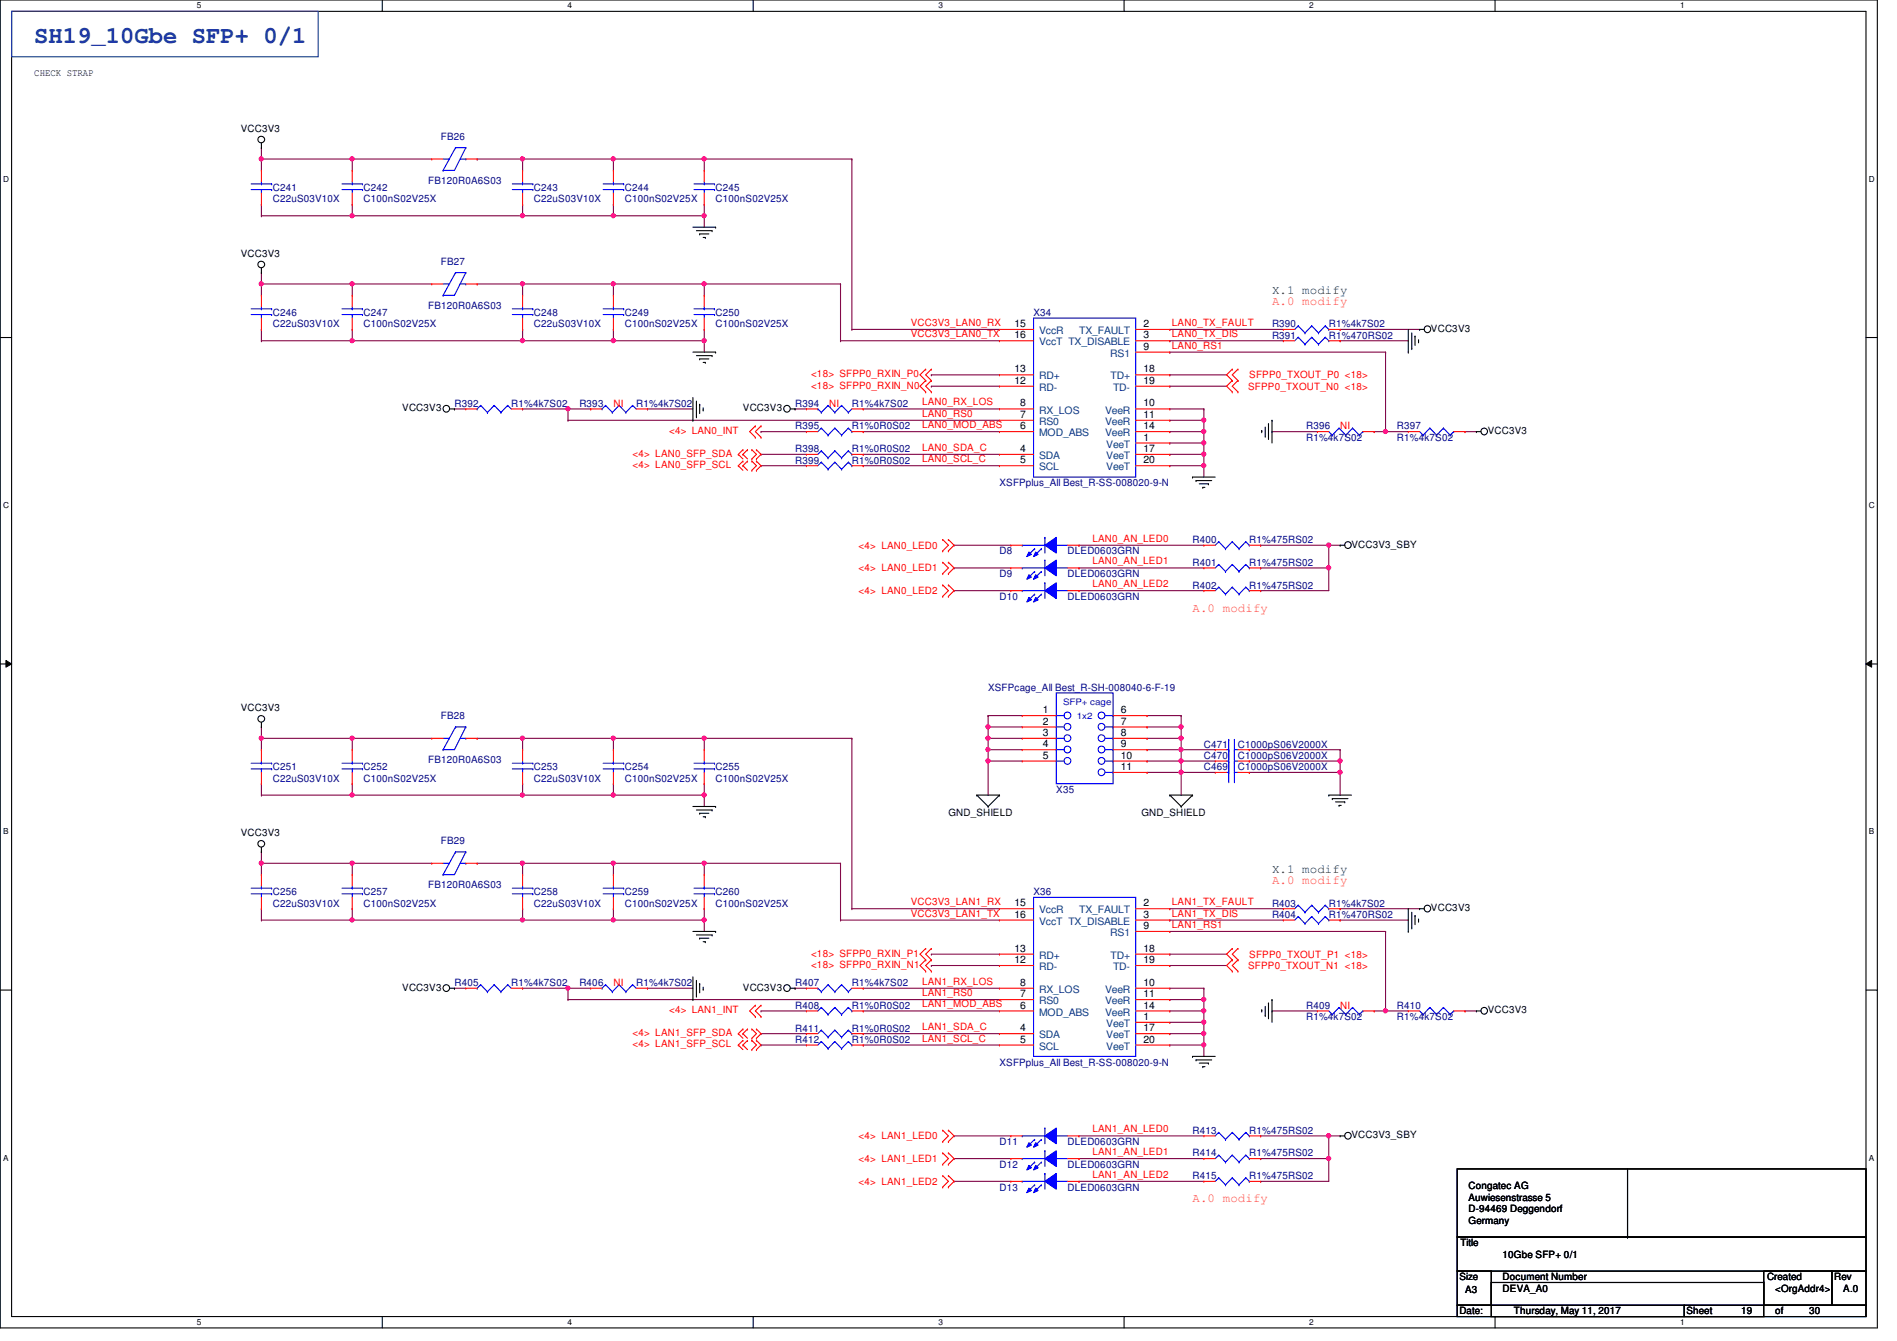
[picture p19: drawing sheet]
<svg xmlns="http://www.w3.org/2000/svg" width="297mm" height="210mm" viewBox="0 0 297 210" stroke-linecap="round" stroke-linejoin="round" font-family="sans-serif">
<defs><g id="words">
<text font-size="3.7" fill="#004080" x="5.4" y="6.7">SH19_10Gbe SFP+ 0/1</text>
<g font-size="1.9" fill="#008000">
<text x="199.2" y="46">X.1 modify</text>
<text x="199.2" y="136.7">X.1 modify</text>
</g>
<g font-size="1.9" fill="#ff8000">
<text x="199.2" y="47.8">A.0 modify</text>
<text x="186.7" y="95.8">A.0 modify</text>
<text x="199.2" y="138.4">A.0 modify</text>
<text x="186.7" y="188.2">A.0 modify</text>
</g>
<g font-size="1.6">
<text x="5.4" y="11.9">CHECK STRAP</text>
<text x="37.7" y="20.7">VCC3V3</text>
<text x="37.7" y="40.2">VCC3V3</text>
<text x="158.8" y="51.2">15</text>
<text x="158.8" y="53">16</text>
<text x="179.1" y="51.2">2</text>
<text x="179.1" y="53">3</text>
<text x="224.1" y="51.9">VCC3V3</text>
<text x="158.8" y="58.3">13</text>
<text x="179.1" y="58.3">18</text>
<text x="179.1" y="54.7">9</text>
<text x="63" y="64.4">VCC3V3</text>
<text x="116.3" y="64.4">VCC3V3</text>
<text x="158.8" y="60.1">12</text>
<text x="159.7" y="63.6">8</text>
<text x="159.7" y="65.4">7</text>
<text x="179.1" y="60.1">19</text>
<text x="179.1" y="63.6">10</text>
<text x="179.1" y="65.4">11</text>
<text x="159.7" y="67.2">6</text>
<text x="159.7" y="70.7">4</text>
<text x="179.1" y="69">1</text>
<text x="179.1" y="67.2">14</text>
<text x="179.1" y="70.7">17</text>
<text x="233" y="67.9">VCC3V3</text>
<text x="159.7" y="72.5">5</text>
<text x="179.1" y="72.5">20</text>
<text x="211.6" y="85.7">VCC3V3_SBY</text>
<text x="37.7" y="111.3">VCC3V3</text>
<text x="163.3" y="111.6">1</text>
<text x="163.3" y="113.4">2</text>
<text x="175.5" y="111.6">6</text>
<text x="175.5" y="113.4">7</text>
<text x="163.3" y="115.2">3</text>
<text x="163.3" y="118.7">5</text>
<text x="163.3" y="117">4</text>
<text x="175.5" y="115.2">8</text>
<text x="175.5" y="117">9</text>
<text x="175.5" y="118.7">10</text>
<text x="175.5" y="120.5">11</text>
<text x="37.7" y="130.9">VCC3V3</text>
<text x="148.5" y="127.7">GND_SHIELD</text>
<text x="178.7" y="127.7">GND_SHIELD</text>
<text x="158.8" y="141.9">15</text>
<text x="158.8" y="143.6">16</text>
<text x="179.1" y="141.9">2</text>
<text x="179.1" y="143.6">3</text>
<text x="224.1" y="142.6">VCC3V3</text>
<text x="158.8" y="149">13</text>
<text x="179.1" y="149">18</text>
<text x="179.1" y="145.4">9</text>
<text x="63" y="155.1">VCC3V3</text>
<text x="116.3" y="155.1">VCC3V3</text>
<text x="158.8" y="150.7">12</text>
<text x="159.7" y="154.3">8</text>
<text x="179.1" y="150.7">19</text>
<text x="179.1" y="154.3">10</text>
<text x="159.7" y="156.1">7</text>
<text x="159.7" y="157.9">6</text>
<text x="159.7" y="161.4">4</text>
<text x="179.1" y="159.6">1</text>
<text x="179.1" y="156.1">11</text>
<text x="179.1" y="157.9">14</text>
<text x="179.1" y="161.4">17</text>
<text x="233" y="158.6">VCC3V3</text>
<text x="159.7" y="163.2">5</text>
<text x="179.1" y="163.2">20</text>
<text x="211.6" y="178.2">VCC3V3_SBY</text>
<text x="230" y="186.2">Congatec AG</text>
<text x="230" y="188">Auwiesenstrasse 5</text>
<text x="230" y="189.7">D-94469 Deggendorf</text>
<text x="230" y="191.5">Germany</text>
<text x="228.7" y="195.1">Title</text>
<text x="235.3" y="196.8">10Gbe SFP+ 0/1</text>
<text x="228.5" y="200.4">Size</text>
<text x="229.4" y="202.4">A3</text>
<text x="235.3" y="202.2">DEVA_A0</text>
<text x="235.3" y="200.4">Document Number</text>
<text x="276.7" y="200.4">Created</text>
<text x="278" y="202.2">&lt;OrgAddr4&gt;</text>
<text x="287.2" y="200.4">Rev</text>
<text x="288.6" y="202.2">A.0</text>
<text x="228.5" y="205.7">Date:</text>
<text x="237.1" y="205.7">Thursday, May 11, 2017</text>
<text x="264.1" y="205.7">Sheet</text>
<text x="272.6" y="205.7">19</text>
<text x="278" y="205.7">of</text>
<text x="283.3" y="205.7">30</text>
</g>
<g font-size="1.6" fill="#000080">
<text x="69" y="21.9">FB26</text>
<text x="42.7" y="29.9">C241</text>
<text x="56.9" y="29.9">C242</text>
<text x="67.1" y="28.8">FB120R0A6S03</text>
<text x="83.6" y="29.9">C243</text>
<text x="97.8" y="29.9">C244</text>
<text x="112.1" y="29.9">C245</text>
<text x="42.7" y="31.7">C22uS03V10X</text>
<text x="56.9" y="31.7">C100nS02V25X</text>
<text x="83.6" y="31.7">C22uS03V10X</text>
<text x="97.8" y="31.7">C100nS02V25X</text>
<text x="112.1" y="31.7">C100nS02V25X</text>
<text x="69" y="41.4">FB27</text>
<text x="42.7" y="49.4">C246</text>
<text x="42.7" y="51.2">C22uS03V10X</text>
<text x="56.9" y="49.4">C247</text>
<text x="56.9" y="51.2">C100nS02V25X</text>
<text x="67.1" y="48.4">FB120R0A6S03</text>
<text x="83.6" y="49.4">C248</text>
<text x="83.6" y="51.2">C22uS03V10X</text>
<text x="97.8" y="49.4">C249</text>
<text x="97.8" y="51.2">C100nS02V25X</text>
<text x="112.1" y="49.4">C250</text>
<text x="112.1" y="51.2">C100nS02V25X</text>
<text x="161.8" y="49.4">X34</text>
<text x="199.2" y="51.2">R390</text>
<text x="199.2" y="53">R391</text>
<text x="208.1" y="51.2">R1%4k7S02</text>
<text x="208.1" y="53">R1%470RS02</text>
<text x="71.2" y="63.7">R392</text>
<text x="80" y="63.7">R1%4k7S02</text>
<text x="90.7" y="63.7">R393</text>
<text x="99.6" y="63.7">R1%4k7S02</text>
<text x="124.5" y="63.7">R394</text>
<text x="133.4" y="63.7">R1%4k7S02</text>
<text x="124.5" y="70.8">R398</text>
<text x="124.5" y="67.2">R395</text>
<text x="133.4" y="70.8">R1%0R0S02</text>
<text x="133.4" y="67.2">R1%0R0S02</text>
<text x="204.5" y="67.2">R396</text>
<text x="204.5" y="69">R1%4k7S02</text>
<text x="218.7" y="67.2">R397</text>
<text x="218.7" y="69">R1%4k7S02</text>
<text x="124.5" y="72.6">R399</text>
<text x="133.4" y="72.6">R1%0R0S02</text>
<text x="156.5" y="76.1">XSFPplus_All Best_R-SS-008020-9-N</text>
<text x="156.5" y="86.8">D8</text>
<text x="167.2" y="86.8">DLED0603GRN</text>
<text x="186.7" y="85">R400</text>
<text x="186.7" y="88.6">R401</text>
<text x="195.6" y="85">R1%475RS02</text>
<text x="195.6" y="88.6">R1%475RS02</text>
<text x="156.5" y="90.3">D9</text>
<text x="156.5" y="93.9">D10</text>
<text x="167.2" y="90.3">DLED0603GRN</text>
<text x="167.2" y="93.9">DLED0603GRN</text>
<text x="186.7" y="92.1">R402</text>
<text x="195.6" y="92.1">R1%475RS02</text>
<text x="69" y="112.6">FB28</text>
<text x="154.7" y="108.1">XSFPcage_All Best_R-SH-008040-6-F-19</text>
<text x="67.1" y="119.5">FB120R0A6S03</text>
<text x="188.5" y="118.8">C470</text>
<text x="188.5" y="117">C471</text>
<text x="193.8" y="118.8">C1000pS06V2000X</text>
<text x="193.8" y="117">C1000pS06V2000X</text>
<text x="42.7" y="120.6">C251</text>
<text x="42.7" y="122.3">C22uS03V10X</text>
<text x="56.9" y="120.6">C252</text>
<text x="56.9" y="122.3">C100nS02V25X</text>
<text x="83.6" y="120.6">C253</text>
<text x="83.6" y="122.3">C22uS03V10X</text>
<text x="97.8" y="120.6">C254</text>
<text x="97.8" y="122.3">C100nS02V25X</text>
<text x="112.1" y="120.6">C255</text>
<text x="112.1" y="122.3">C100nS02V25X</text>
<text x="165.4" y="124.1">X35</text>
<text x="188.5" y="120.6">C469</text>
<text x="193.8" y="120.6">C1000pS06V2000X</text>
<text x="69" y="132.1">FB29</text>
<text x="42.7" y="140.1">C256</text>
<text x="42.7" y="141.9">C22uS03V10X</text>
<text x="56.9" y="140.1">C257</text>
<text x="56.9" y="141.9">C100nS02V25X</text>
<text x="67.1" y="139.1">FB120R0A6S03</text>
<text x="83.6" y="140.1">C258</text>
<text x="83.6" y="141.9">C22uS03V10X</text>
<text x="97.8" y="140.1">C259</text>
<text x="97.8" y="141.9">C100nS02V25X</text>
<text x="112.1" y="140.1">C260</text>
<text x="112.1" y="141.9">C100nS02V25X</text>
<text x="161.8" y="140.1">X36</text>
<text x="199.2" y="141.9">R403</text>
<text x="199.2" y="143.7">R404</text>
<text x="208.1" y="141.9">R1%4k7S02</text>
<text x="208.1" y="143.7">R1%470RS02</text>
<text x="71.2" y="154.3">R405</text>
<text x="80" y="154.3">R1%4k7S02</text>
<text x="90.7" y="154.3">R406</text>
<text x="99.6" y="154.3">R1%4k7S02</text>
<text x="124.5" y="154.3">R407</text>
<text x="133.4" y="154.3">R1%4k7S02</text>
<text x="124.5" y="157.9">R408</text>
<text x="124.5" y="161.5">R411</text>
<text x="133.4" y="157.9">R1%0R0S02</text>
<text x="133.4" y="161.5">R1%0R0S02</text>
<text x="204.5" y="157.9">R409</text>
<text x="204.5" y="159.7">R1%4k7S02</text>
<text x="218.7" y="157.9">R410</text>
<text x="218.7" y="159.7">R1%4k7S02</text>
<text x="124.5" y="163.2">R412</text>
<text x="133.4" y="163.2">R1%0R0S02</text>
<text x="156.5" y="166.8">XSFPplus_All Best_R-SS-008020-9-N</text>
<text x="156.5" y="179.2">D11</text>
<text x="167.2" y="179.2">DLED0603GRN</text>
<text x="186.7" y="177.5">R413</text>
<text x="195.6" y="177.5">R1%475RS02</text>
<text x="156.5" y="182.8">D12</text>
<text x="167.2" y="182.8">DLED0603GRN</text>
<text x="186.7" y="181">R414</text>
<text x="186.7" y="184.6">R415</text>
<text x="195.6" y="181">R1%475RS02</text>
<text x="195.6" y="184.6">R1%475RS02</text>
<text x="156.5" y="186.4">D13</text>
<text x="167.2" y="186.4">DLED0603GRN</text>
</g>
<g font-size="1.6" fill="#f00">
<text x="142.6" y="52.8">VCC3V3_LAN0_TX</text>
<text x="142.6" y="51">VCC3V3_LAN0_RX</text>
<text x="183.5" y="51">LAN0_TX_FAULT</text>
<text x="183.5" y="52.8">LAN0_TX_DIS</text>
<text x="127" y="59.1">&lt;18&gt; SFPP0_RXIN_P0</text>
<text x="183.5" y="54.6">LAN0_RS1</text>
<text x="195.6" y="59.2">SFPP0_TXOUT_P0 &lt;18&gt;</text>
<text x="96.1" y="63.7">NI</text>
<text x="127" y="60.8">&lt;18&gt; SFPP0_RXIN_N0</text>
<text x="129.8" y="63.7">NI</text>
<text x="144.4" y="63.5">LAN0_RX_LOS</text>
<text x="144.4" y="65.2">LAN0_RS0</text>
<text x="195.4" y="61">SFPP0_TXOUT_N0 &lt;18&gt;</text>
<text x="99.1" y="71.5">&lt;4&gt; LAN0_SFP_SDA</text>
<text x="104.8" y="67.9">&lt;4&gt; LAN0_INT</text>
<text x="144.4" y="67">LAN0_MOD_ABS</text>
<text x="144.4" y="70.6">LAN0_SDA_C</text>
<text x="209.8" y="67.2">NI</text>
<text x="99.1" y="73.3">&lt;4&gt; LAN0_SFP_SCL</text>
<text x="144.4" y="72.3">LAN0_SCL_C</text>
<text x="134.4" y="85.9">&lt;4&gt; LAN0_LED0</text>
<text x="134.4" y="89.5">&lt;4&gt; LAN0_LED1</text>
<text x="171.1" y="84.8">LAN0_AN_LED0</text>
<text x="171.1" y="88.3">LAN0_AN_LED1</text>
<text x="134.4" y="93">&lt;4&gt; LAN0_LED2</text>
<text x="171.1" y="91.9">LAN0_AN_LED2</text>
<text x="142.6" y="143.5">VCC3V3_LAN1_TX</text>
<text x="142.6" y="141.7">VCC3V3_LAN1_RX</text>
<text x="183.5" y="141.7">LAN1_TX_FAULT</text>
<text x="183.5" y="143.5">LAN1_TX_DIS</text>
<text x="127" y="149.7">&lt;18&gt; SFPP0_RXIN_P1</text>
<text x="183.5" y="145.2">LAN1_RS1</text>
<text x="195.6" y="149.9">SFPP0_TXOUT_P1 &lt;18&gt;</text>
<text x="96.1" y="154.3">NI</text>
<text x="127" y="151.5">&lt;18&gt; SFPP0_RXIN_N1</text>
<text x="144.4" y="155.9">LAN1_RS0</text>
<text x="144.4" y="154.1">LAN1_RX_LOS</text>
<text x="195.4" y="151.7">SFPP0_TXOUT_N1 &lt;18&gt;</text>
<text x="104.8" y="158.6">&lt;4&gt; LAN1_INT</text>
<text x="144.4" y="157.7">LAN1_MOD_ABS</text>
<text x="144.4" y="161.2">LAN1_SDA_C</text>
<text x="209.8" y="157.9">NI</text>
<text x="99.1" y="162.2">&lt;4&gt; LAN1_SFP_SDA</text>
<text x="99.1" y="164">&lt;4&gt; LAN1_SFP_SCL</text>
<text x="144.4" y="163">LAN1_SCL_C</text>
<text x="134.4" y="178.4">&lt;4&gt; LAN1_LED0</text>
<text x="171.1" y="177.2">LAN1_AN_LED0</text>
<text x="134.4" y="181.9">&lt;4&gt; LAN1_LED1</text>
<text x="134.4" y="185.5">&lt;4&gt; LAN1_LED2</text>
<text x="171.1" y="180.8">LAN1_AN_LED1</text>
<text x="171.1" y="184.4">LAN1_AN_LED2</text>
</g>
<g font-size="1.6" fill="#004080">
<text x="162.7" y="52.3">VccR</text>
<text x="169" y="52.3">TX_FAULT</text>
<text x="162.7" y="54.1">VccT TX_DISABLE</text>
<text x="162.7" y="59.4">RD+</text>
<text x="173.9" y="55.8">RS1</text>
<text x="173.9" y="59.4">TD+</text>
<text x="162.7" y="61.2">RD-</text>
<text x="162.7" y="64.7">RX_LOS</text>
<text x="173.1" y="64.7">VeeR</text>
<text x="174.3" y="61.2">TD-</text>
<text x="162.7" y="66.5">RS0</text>
<text x="162.7" y="68.3">MOD_ABS</text>
<text x="162.7" y="71.8">SDA</text>
<text x="173.1" y="66.5">VeeR</text>
<text x="173.1" y="68.3">VeeR</text>
<text x="173.2" y="70.1">VeeT</text>
<text x="173.2" y="71.8">VeeT</text>
<text x="162.7" y="73.6">SCL</text>
<text x="173.2" y="73.6">VeeT</text>
<text x="162.7" y="143">VccR</text>
<text x="169" y="143">TX_FAULT</text>
<text x="162.7" y="144.7">VccT TX_DISABLE</text>
<text x="173.9" y="146.5">RS1</text>
<text x="162.7" y="150.1">RD+</text>
<text x="162.7" y="151.8">RD-</text>
<text x="162.7" y="155.4">RX_LOS</text>
<text x="173.1" y="155.4">VeeR</text>
<text x="173.9" y="150.1">TD+</text>
<text x="174.3" y="151.8">TD-</text>
<text x="162.7" y="157.2">RS0</text>
<text x="162.7" y="159">MOD_ABS</text>
<text x="173.1" y="157.2">VeeR</text>
<text x="173.1" y="159">VeeR</text>
<text x="173.2" y="160.7">VeeT</text>
<text x="162.7" y="162.5">SDA</text>
<text x="162.7" y="164.3">SCL</text>
<text x="173.2" y="162.5">VeeT</text>
<text x="173.2" y="164.3">VeeT</text>
</g>
<g font-size="1.4" fill="#00f">
<text x="166.5" y="110.3">SFP+ cage</text>
<text x="168.6" y="112.6">1x2</text>
</g>
<g font-size="1.3">
<text x="30.8" y="1.3">5</text>
<text x="88.9" y="1.3">4</text>
<text x="146.9" y="1.3">3</text>
<text x="205" y="1.3">2</text>
<text x="263.1" y="1.3">1</text>
<text x=".5" y="28.4">D</text>
<text x="292.6" y="28.4">D</text>
<text x=".5" y="79.5">C</text>
<text x="292.6" y="79.5">C</text>
<text x=".5" y="130.6">B</text>
<text x="292.6" y="130.6">B</text>
<text x=".5" y="181.7">A</text>
<text x="292.6" y="181.7">A</text>
<text x="30.8" y="207.4">5</text>
<text x="88.9" y="207.4">4</text>
<text x="146.9" y="207.4">3</text>
<text x="205" y="207.4">2</text>
<text x="263.1" y="207.4">1</text>
</g>
</g></defs>
<path d="M0 0h294v207.9h-294zM1.8 1.8h290.4v204.3h-290.4z" fill="none" stroke="#000" stroke-width=".17"/>
<g fill="#fff">
<path d="M30.8 .2h.7v1.4h-.7z"/>
<path d="M30.8 206.2h.7v1.4h-.7z"/>
</g>
<path d="M59.9 0v1.8M59.9 206.1v1.8" fill="none" stroke="#000" stroke-width=".17"/>
<g fill="#fff">
<path d="M88.9 .2h.6v1.4h-.6z"/>
<path d="M88.9 206.2h.6v1.4h-.6z"/>
</g>
<path d="M117.9 0v1.8M117.9 206.1v1.8" fill="none" stroke="#000" stroke-width=".17"/>
<g fill="#fff">
<path d="M146.9 .2h.7v1.4h-.7z"/>
<path d="M146.9 206.2h.7v1.4h-.7z"/>
</g>
<path d="M176 0v1.8M176 206.1v1.8" fill="none" stroke="#000" stroke-width=".17"/>
<g fill="#fff">
<path d="M205 .2h.7v1.4h-.7z"/>
<path d="M205 206.2h.7v1.4h-.7z"/>
</g>
<path d="M234.1 0v1.8M234.1 206.1v1.8" fill="none" stroke="#000" stroke-width=".17"/>
<g fill="#fff">
<path d="M263.1 .2h.7v1.4h-.7z"/>
<path d="M263.1 206.2h.7v1.4h-.7z"/>
<path d="M.5 27.3h.9v1.4h-.9z"/>
<path d="M292.6 27.3h.9v1.4h-.9z"/>
<path d="M.5 78.4h.9v1.4h-.9z"/>
<path d="M292.6 78.4h.9v1.4h-.9z"/>
</g>
<path d="M0 52.8h1.8M292.2 52.8h1.8" fill="none" stroke="#000" stroke-width=".17"/>
<g fill="#fff">
<path d="M.5 129.5h.8v1.4h-.8z"/>
<path d="M292.6 129.5h.9v1.4h-.9z"/>
</g>
<path d="M0 103.9h1.8M292.2 103.9h1.8" fill="none" stroke="#000" stroke-width=".17"/>
<path d="M.9 103.4l.9 .5-.9 .5zM292.2 103.9l.9-.5v1z" fill="#000"/>
<path d="M.9 103.4l.9 .5-.9 .5zM292.2 103.9l.9-.5v1z" fill="none" stroke="#000" stroke-width=".16"/>
<g fill="#fff">
<path d="M.5 180.5h.8v1.4h-.8z"/>
<path d="M292.6 180.5h.9v1.4h-.9z"/>
</g>
<path d="M0 155h1.8M292.2 155h1.8" fill="none" stroke="#000" stroke-width=".17"/>
<path d="M1.8 1.8h48v7.1h-48z" fill="none" stroke="#004080" stroke-width=".17"/>
<path d="M40.9 24.9h.1M40.9 24.9h26.7M55.2 24.9h.1" fill="none" stroke="#800040" stroke-width=".17"/>
<circle cx="55.1" cy="24.9" r=".32" fill="#f0f"/>
<circle cx="55.1" cy="24.9" r=".32" fill="none" stroke="#f0f" stroke-width=".17"/>
<path d="M74.7 24.9h.1M74.7 24.9h7.1" fill="none" stroke="#800040" stroke-width=".17"/>
<circle cx="81.8" cy="24.9" r=".32" fill="#f0f"/>
<circle cx="81.8" cy="24.9" r=".32" fill="none" stroke="#f0f" stroke-width=".17"/>
<path d="M81.8 24.9h.1M81.8 24.9h14.3" fill="none" stroke="#800040" stroke-width=".17"/>
<circle cx="96" cy="24.9" r=".32" fill="#f0f"/>
<circle cx="96" cy="24.9" r=".32" fill="none" stroke="#f0f" stroke-width=".17"/>
<g fill="none" stroke="#800040" stroke-width=".17">
<path d="M40.9 24.9h.1M40.9 32h.1M40.9 33.8h.1M40.9 24.9v1.8M40.9 32v1.8M40.9 33.8h40.9M55.2 24.9h.1M55.2 32h.1M55.2 33.8h.1M55.2 24.9v1.8M55.2 32v1.8M81.8 24.9h.1"/>
<path d="M81.8 24.9v1.8M96.1 24.9h.1M96.1 24.9h14.2M96.1 24.9v1.8M110.3 24.9h.1M110.3 32h.1M110.3 24.9v1.8M110.3 32v1.8"/>
</g>
<circle cx="81.8" cy="33.8" r=".32" fill="#f0f"/>
<circle cx="81.8" cy="33.8" r=".32" fill="none" stroke="#f0f" stroke-width=".17"/>
<circle cx="55.1" cy="33.8" r=".32" fill="#f0f"/>
<circle cx="55.1" cy="33.8" r=".32" fill="none" stroke="#f0f" stroke-width=".17"/>
<path d="M81.8 32h.1M81.8 33.8h.1M81.8 32v1.8M81.8 33.8h14.3" fill="none" stroke="#800040" stroke-width=".17"/>
<circle cx="96" cy="33.8" r=".32" fill="#f0f"/>
<circle cx="96" cy="33.8" r=".32" fill="none" stroke="#f0f" stroke-width=".17"/>
<path d="M96.1 32h.1M96.1 33.8h.1M96.1 32v1.8M96.1 33.8h14.2" fill="none" stroke="#800040" stroke-width=".17"/>
<circle cx="110.3" cy="33.8" r=".32" fill="#f0f"/>
<circle cx="110.3" cy="33.8" r=".32" fill="none" stroke="#f0f" stroke-width=".17"/>
<path d="M40.9 23.1h.1M40.9 23.1v1.8" fill="none" stroke="#800040" stroke-width=".17"/>
<circle cx="40.9" cy="24.9" r=".32" fill="#f0f"/>
<circle cx="40.9" cy="24.9" r=".32" fill="none" stroke="#f0f" stroke-width=".17"/>
<path d="M81.8 44.4h.1M81.8 44.4h28.5M96.1 44.4h.1" fill="none" stroke="#800040" stroke-width=".17"/>
<circle cx="96" cy="44.4" r=".32" fill="#f0f"/>
<circle cx="96" cy="44.4" r=".32" fill="none" stroke="#f0f" stroke-width=".17"/>
<path d="M74.7 44.4h.1M74.7 44.4h7.1" fill="none" stroke="#800040" stroke-width=".17"/>
<circle cx="81.8" cy="44.4" r=".32" fill="#f0f"/>
<circle cx="81.8" cy="44.4" r=".32" fill="none" stroke="#f0f" stroke-width=".17"/>
<path d="M55.2 44.4h.1M55.2 44.4h12.4" fill="none" stroke="#800040" stroke-width=".17"/>
<circle cx="55.1" cy="44.4" r=".32" fill="#f0f"/>
<circle cx="55.1" cy="44.4" r=".32" fill="none" stroke="#f0f" stroke-width=".17"/>
<path d="M40.9 44.4h.1M40.9 44.4h14.3M40.9 44.4v1.8M55.2 44.4h.1M55.2 44.4v1.8" fill="none" stroke="#800040" stroke-width=".17"/>
<circle cx="40.9" cy="44.4" r=".32" fill="#f0f"/>
<circle cx="40.9" cy="44.4" r=".32" fill="none" stroke="#f0f" stroke-width=".17"/>
<path d="M40.9 51.6h.1M40.9 51.6v1.7M55.2 53.3h.1M55.2 53.3h26.6M81.8 44.4h.1M81.8 44.4v1.8M96.1 44.4h.1M96.1 44.4v1.8M110.3 44.4h.1M110.3 44.4v1.8" fill="none" stroke="#800040" stroke-width=".17"/>
<circle cx="81.8" cy="53.3" r=".32" fill="#f0f"/>
<circle cx="81.8" cy="53.3" r=".32" fill="none" stroke="#f0f" stroke-width=".17"/>
<circle cx="55.1" cy="53.3" r=".32" fill="#f0f"/>
<circle cx="55.1" cy="53.3" r=".32" fill="none" stroke="#f0f" stroke-width=".17"/>
<path d="M40.9 53.3h.1M55.2 51.6h.1M55.2 51.6v1.7h-14.3M81.8 53.3h.1M96.1 53.3h.1M96.1 51.6h.1M96.1 51.6v1.7M110.3 51.6h.1M110.3 51.6v1.7h-28.5" fill="none" stroke="#800040" stroke-width=".17"/>
<circle cx="96" cy="53.3" r=".32" fill="#f0f"/>
<circle cx="96" cy="53.3" r=".32" fill="none" stroke="#f0f" stroke-width=".17"/>
<path d="M40.9 42.7h.1M40.9 42.7v1.7M81.8 51.6h.1M81.8 51.6v1.7M110.3 44.4h.1M110.3 44.4h21.3" fill="none" stroke="#800040" stroke-width=".17"/>
<circle cx="110.3" cy="44.4" r=".32" fill="#f0f"/>
<circle cx="110.3" cy="44.4" r=".32" fill="none" stroke="#f0f" stroke-width=".17"/>
<path d="M110.3 24.9h.1M110.3 24.9h23.1M131.6 44.4h.1M131.6 53.3h.1M131.6 44.4v8.9M131.6 53.3h24.9" fill="none" stroke="#800040" stroke-width=".17"/>
<circle cx="110.3" cy="24.9" r=".32" fill="#f0f"/>
<circle cx="110.3" cy="24.9" r=".32" fill="none" stroke="#f0f" stroke-width=".17"/>
<path d="M110.3 33.8h.1M110.3 33.8v1.8M133.4 24.9h.1M133.4 24.9v26.7M110.3 53.3h.1M110.3 53.3v1.8M133.4 51.6h.1M133.4 51.6h23.1" fill="none" stroke="#800040" stroke-width=".17"/>
<circle cx="110.3" cy="53.3" r=".32" fill="#f0f"/>
<circle cx="110.3" cy="53.3" r=".32" fill="none" stroke="#f0f" stroke-width=".17"/>
<g fill="none" stroke="#800040" stroke-width=".17">
<path d="M145.8 58.7h.1M145.8 58.7h10.7M183.2 58.7h.1M183.2 58.7h8.9M145.8 60.5h.1M145.8 60.5h10.7M183.2 60.5h.1M183.2 64h.1M183.2 65.8h.1M183.2 60.5h8.9M183.2 64h5.3M188.5 72.9h.1"/>
<path d="M188.5 64h.1M188.5 64v1.8h-5.3M188.5 72.9v1.8"/>
</g>
<circle cx="188.5" cy="65.8" r=".32" fill="#f0f"/>
<circle cx="188.5" cy="65.8" r=".32" fill="none" stroke="#f0f" stroke-width=".17"/>
<path d="M183.2 67.6h.1M183.2 67.6h5.3" fill="none" stroke="#800040" stroke-width=".17"/>
<circle cx="188.5" cy="67.5" r=".32" fill="#f0f"/>
<circle cx="188.5" cy="67.5" r=".32" fill="none" stroke="#f0f" stroke-width=".17"/>
<path d="M183.2 69.3h.1M188.5 65.8h.1M188.5 67.6h.1M188.5 65.8v3.5h-5.3" fill="none" stroke="#800040" stroke-width=".17"/>
<circle cx="188.5" cy="69.3" r=".32" fill="#f0f"/>
<circle cx="188.5" cy="69.3" r=".32" fill="none" stroke="#f0f" stroke-width=".17"/>
<path d="M183.2 71.1h.1M183.2 71.1h5.3" fill="none" stroke="#800040" stroke-width=".17"/>
<circle cx="188.5" cy="71.1" r=".32" fill="#f0f"/>
<circle cx="188.5" cy="71.1" r=".32" fill="none" stroke="#f0f" stroke-width=".17"/>
<path d="M183.2 72.9h.1M188.5 69.3h.1M188.5 71.1h.1M188.5 69.3v3.6h-5.3" fill="none" stroke="#800040" stroke-width=".17"/>
<circle cx="188.5" cy="72.9" r=".32" fill="#f0f"/>
<circle cx="188.5" cy="72.9" r=".32" fill="none" stroke="#f0f" stroke-width=".17"/>
<path d="M81.8 64h.1M81.8 64h7.1M88.9 65.8h.1M88.9 65.8h67.6M135.2 64h.1M135.2 64h21.3" fill="none" stroke="#800040" stroke-width=".17"/>
<circle cx="88.9" cy="64" r=".32" fill="#f0f"/>
<circle cx="88.9" cy="64" r=".32" fill="none" stroke="#f0f" stroke-width=".17"/>
<g fill="none" stroke="#800040" stroke-width=".17">
<path d="M183.2 51.6h.1M183.2 53.3h.1M183.2 55.1h.1M183.2 51.6h17.8M183.2 53.3h17.8M183.2 55.1h33.8M209.8 51.6h.1M209.8 53.3h.1M209.8 51.6h12.5M209.8 53.3h10.7M217 55.1h.1M217 55.1v12.5h-1.8"/>
<path d="M71.2 64h.1M71.2 64h1.7M88.9 64h.1M88.9 64h3.6M88.9 64v1.8M92.5 64h.1M101.4 64h.1M101.4 64h7.1M119.2 67.6h.1M119.2 71.1h.1M119.2 72.9h.1M119.2 67.6h7.1"/>
<path d="M119.2 71.1h7.1M119.2 72.9h7.1M135.2 67.6h.1M135.2 71.1h.1M135.2 72.9h.1M135.2 67.6h21.3M135.2 71.1h21.3M135.2 72.9h21.3M199.2 67.6h.1M199.2 67.6h7.1M215.2 67.6h.1M229.4 67.6h.1"/>
<path d="M229.4 67.6h1.8"/>
</g>
<circle cx="216.9" cy="67.5" r=".32" fill="#f0f"/>
<circle cx="216.9" cy="67.5" r=".32" fill="none" stroke="#f0f" stroke-width=".17"/>
<path d="M217 67.6h.1M217 67.6h3.5M40.9 115.6h.1M40.9 115.6h26.7M55.2 115.6h.1" fill="none" stroke="#800040" stroke-width=".17"/>
<circle cx="55.1" cy="115.5" r=".32" fill="#f0f"/>
<circle cx="55.1" cy="115.5" r=".32" fill="none" stroke="#f0f" stroke-width=".17"/>
<path d="M74.7 115.6h.1M74.7 115.6h7.1" fill="none" stroke="#800040" stroke-width=".17"/>
<circle cx="81.8" cy="115.5" r=".32" fill="#f0f"/>
<circle cx="81.8" cy="115.5" r=".32" fill="none" stroke="#f0f" stroke-width=".17"/>
<path d="M81.8 115.6h.1M81.8 115.6h14.3" fill="none" stroke="#800040" stroke-width=".17"/>
<circle cx="96" cy="115.5" r=".32" fill="#f0f"/>
<circle cx="96" cy="115.5" r=".32" fill="none" stroke="#f0f" stroke-width=".17"/>
<path d="M40.9 115.6h.1M40.9 115.6v1.7M96.1 115.6h.1M96.1 115.6h14.2" fill="none" stroke="#800040" stroke-width=".17"/>
<circle cx="40.9" cy="115.5" r=".32" fill="#f0f"/>
<circle cx="40.9" cy="115.5" r=".32" fill="none" stroke="#f0f" stroke-width=".17"/>
<g fill="none" stroke="#800040" stroke-width=".17">
<path d="M55.2 115.6h.1M55.2 115.6v1.7M81.8 115.6h.1M81.8 115.6v1.7M96.1 115.6h.1M96.1 115.6v1.7M110.3 115.6h.1M110.3 115.6v1.7M40.9 122.7h.1M40.9 124.5h.1M40.9 122.7v1.8M40.9 124.5h40.9"/>
<path d="M55.2 122.7h.1M55.2 124.5h.1M55.2 122.7v1.8M110.3 122.7h.1M110.3 122.7v1.8"/>
</g>
<circle cx="81.8" cy="124.4" r=".32" fill="#f0f"/>
<circle cx="81.8" cy="124.4" r=".32" fill="none" stroke="#f0f" stroke-width=".17"/>
<circle cx="55.1" cy="124.4" r=".32" fill="#f0f"/>
<circle cx="55.1" cy="124.4" r=".32" fill="none" stroke="#f0f" stroke-width=".17"/>
<path d="M81.8 122.7h.1M81.8 124.5h.1M81.8 122.7v1.8M81.8 124.5h14.3" fill="none" stroke="#800040" stroke-width=".17"/>
<circle cx="96" cy="124.4" r=".32" fill="#f0f"/>
<circle cx="96" cy="124.4" r=".32" fill="none" stroke="#f0f" stroke-width=".17"/>
<path d="M96.1 122.7h.1M96.1 124.5h.1M96.1 122.7v1.8M96.1 124.5h14.2" fill="none" stroke="#800040" stroke-width=".17"/>
<circle cx="110.3" cy="124.4" r=".32" fill="#f0f"/>
<circle cx="110.3" cy="124.4" r=".32" fill="none" stroke="#f0f" stroke-width=".17"/>
<path d="M40.9 113.8h.1M40.9 113.8v1.8M81.8 135.1h.1M81.8 135.1h28.5M96.1 135.1h.1" fill="none" stroke="#800040" stroke-width=".17"/>
<circle cx="96" cy="135.1" r=".32" fill="#f0f"/>
<circle cx="96" cy="135.1" r=".32" fill="none" stroke="#f0f" stroke-width=".17"/>
<path d="M74.7 135.1h.1M74.7 135.1h7.1" fill="none" stroke="#800040" stroke-width=".17"/>
<circle cx="81.8" cy="135.1" r=".32" fill="#f0f"/>
<circle cx="81.8" cy="135.1" r=".32" fill="none" stroke="#f0f" stroke-width=".17"/>
<path d="M55.2 135.1h.1M55.2 135.1h12.4" fill="none" stroke="#800040" stroke-width=".17"/>
<circle cx="55.1" cy="135.1" r=".32" fill="#f0f"/>
<circle cx="55.1" cy="135.1" r=".32" fill="none" stroke="#f0f" stroke-width=".17"/>
<g fill="none" stroke="#800040" stroke-width=".17">
<path d="M40.9 135.1h.1M40.9 135.1h14.3M40.9 135.1v1.8M55.2 135.1h.1M55.2 135.1v1.8M81.8 135.1h.1M81.8 135.1v1.8M96.1 135.1h.1M96.1 135.1v1.8M110.3 135.1h.1M110.3 135.1v1.8M40.9 142.2h.1"/>
<path d="M40.9 142.2v1.8M55.2 144h.1M55.2 144h26.6"/>
</g>
<circle cx="81.8" cy="144" r=".32" fill="#f0f"/>
<circle cx="81.8" cy="144" r=".32" fill="none" stroke="#f0f" stroke-width=".17"/>
<circle cx="55.1" cy="144" r=".32" fill="#f0f"/>
<circle cx="55.1" cy="144" r=".32" fill="none" stroke="#f0f" stroke-width=".17"/>
<path d="M40.9 144h.1M55.2 142.2h.1M55.2 142.2v1.8h-14.3M81.8 144h.1M96.1 144h.1M96.1 142.2h.1M96.1 142.2v1.8M110.3 142.2h.1M110.3 142.2v1.8h-28.5" fill="none" stroke="#800040" stroke-width=".17"/>
<circle cx="96" cy="144" r=".32" fill="#f0f"/>
<circle cx="96" cy="144" r=".32" fill="none" stroke="#f0f" stroke-width=".17"/>
<path d="M40.9 133.3h.1M40.9 133.3v1.8M81.8 142.2h.1M81.8 142.2v1.8" fill="none" stroke="#800040" stroke-width=".17"/>
<circle cx="40.9" cy="135.1" r=".32" fill="#f0f"/>
<circle cx="40.9" cy="135.1" r=".32" fill="none" stroke="#f0f" stroke-width=".17"/>
<path d="M110.3 135.1h.1M110.3 135.1h21.3" fill="none" stroke="#800040" stroke-width=".17"/>
<circle cx="110.3" cy="135.1" r=".32" fill="#f0f"/>
<circle cx="110.3" cy="135.1" r=".32" fill="none" stroke="#f0f" stroke-width=".17"/>
<path d="M110.3 115.6h.1M110.3 115.6h23.1M131.6 135.1h.1M131.6 135.1v8.9" fill="none" stroke="#800040" stroke-width=".17"/>
<circle cx="110.3" cy="115.5" r=".32" fill="#f0f"/>
<circle cx="110.3" cy="115.5" r=".32" fill="none" stroke="#f0f" stroke-width=".17"/>
<path d="M133.4 115.6h.1M133.4 115.6v26.6M110.3 124.5h.1M110.3 124.5v1.7M110.3 144h.1M110.3 144v1.8" fill="none" stroke="#800040" stroke-width=".17"/>
<circle cx="110.3" cy="144" r=".32" fill="#f0f"/>
<circle cx="110.3" cy="144" r=".32" fill="none" stroke="#f0f" stroke-width=".17"/>
<g fill="none" stroke="#800040" stroke-width=".17">
<path d="M145.8 151.1h.1M145.8 149.4h.1M145.8 151.1h10.7M145.8 149.4h10.7M183.2 149.4h.1M183.2 151.1h.1M183.2 154.7h.1M183.2 156.5h.1M183.2 158.2h.1M183.2 151.1h8.9M183.2 149.4h8.9M183.2 154.7h5.3"/>
<path d="M183.2 156.5h5.3M188.5 154.7h.1M188.5 156.5h.1M188.5 154.7v3.5h-5.3M188.5 163.6h.1M188.5 163.6v1.8"/>
</g>
<circle cx="188.5" cy="158.2" r=".32" fill="#f0f"/>
<circle cx="188.5" cy="158.2" r=".32" fill="none" stroke="#f0f" stroke-width=".17"/>
<circle cx="188.5" cy="156.4" r=".32" fill="#f0f"/>
<circle cx="188.5" cy="156.4" r=".32" fill="none" stroke="#f0f" stroke-width=".17"/>
<path d="M188.5 158.2h.1M188.5 158.2v1.8h-5.3M183.2 160h.1" fill="none" stroke="#800040" stroke-width=".17"/>
<circle cx="188.5" cy="160" r=".32" fill="#f0f"/>
<circle cx="188.5" cy="160" r=".32" fill="none" stroke="#f0f" stroke-width=".17"/>
<path d="M183.2 161.8h.1M183.2 161.8h5.3" fill="none" stroke="#800040" stroke-width=".17"/>
<circle cx="188.5" cy="161.8" r=".32" fill="#f0f"/>
<circle cx="188.5" cy="161.8" r=".32" fill="none" stroke="#f0f" stroke-width=".17"/>
<path d="M183.2 163.6h.1M188.5 160h.1M188.5 161.8h.1M188.5 160v3.6h-5.3" fill="none" stroke="#800040" stroke-width=".17"/>
<circle cx="188.5" cy="163.5" r=".32" fill="#f0f"/>
<circle cx="188.5" cy="163.5" r=".32" fill="none" stroke="#f0f" stroke-width=".17"/>
<path d="M179.6 112h.1M179.6 112h5.4M185 112h.1M185 112v1.8M185 120.9h.1M185 120.9v3.6" fill="none" stroke="#800040" stroke-width=".17"/>
<circle cx="184.9" cy="113.8" r=".32" fill="#f0f"/>
<circle cx="184.9" cy="113.8" r=".32" fill="none" stroke="#f0f" stroke-width=".17"/>
<path d="M179.6 113.8h.1M179.6 115.6h.1M179.6 113.8h5.4M185 113.8h.1M185 113.8v1.8h-5.4" fill="none" stroke="#800040" stroke-width=".17"/>
<circle cx="184.9" cy="115.5" r=".32" fill="#f0f"/>
<circle cx="184.9" cy="115.5" r=".32" fill="none" stroke="#f0f" stroke-width=".17"/>
<g fill="none" stroke="#800040" stroke-width=".17">
<path d="M154.7 119.1h.1M154.7 112h.1M154.7 112v1.8M154.7 119.1v5.4M179.6 117.3h.1M179.6 119.1h.1M179.6 117.3h5.4M179.6 119.1h5.4M185 115.6h.1M185 117.3h.1M185 119.1h.1M185 115.6v5.3h-5.4"/>
<path d="M179.6 120.9h.1"/>
</g>
<circle cx="154.7" cy="113.8" r=".32" fill="#f0f"/>
<circle cx="154.7" cy="113.8" r=".32" fill="none" stroke="#f0f" stroke-width=".17"/>
<path d="M154.7 113.8h.1M154.7 115.6h.1M154.7 112h.1M154.7 113.8h5.4M154.7 115.6h5.4M154.7 112h5.4M154.7 113.8v3.5" fill="none" stroke="#800040" stroke-width=".17"/>
<circle cx="154.7" cy="115.5" r=".32" fill="#f0f"/>
<circle cx="154.7" cy="115.5" r=".32" fill="none" stroke="#f0f" stroke-width=".17"/>
<path d="M154.7 117.3h.1M154.7 119.1h.1M154.7 117.3h5.4M154.7 119.1h5.4M154.7 117.3v1.8" fill="none" stroke="#800040" stroke-width=".17"/>
<circle cx="154.7" cy="119.1" r=".32" fill="#f0f"/>
<circle cx="154.7" cy="119.1" r=".32" fill="none" stroke="#f0f" stroke-width=".17"/>
<circle cx="154.7" cy="117.3" r=".32" fill="#f0f"/>
<circle cx="154.7" cy="117.3" r=".32" fill="none" stroke="#f0f" stroke-width=".17"/>
<path d="M71.2 154.7h.1M71.2 154.7h1.7M81.8 154.7h.1M81.8 154.7h10.7M88.9 156.5h.1M88.9 154.7h.1M88.9 156.5h67.6M88.9 154.7v1.8M101.4 154.7h.1M101.4 154.7h7.1" fill="none" stroke="#800040" stroke-width=".17"/>
<circle cx="88.9" cy="154.7" r=".32" fill="#f0f"/>
<circle cx="88.9" cy="154.7" r=".32" fill="none" stroke="#f0f" stroke-width=".17"/>
<g fill="none" stroke="#800040" stroke-width=".17">
<path d="M119.2 158.2h.1M119.2 158.2h7.1M135.2 158.2h.1M135.2 158.2h21.3M183.2 142.2h.1M183.2 144h.1M183.2 145.8h.1M183.2 142.2h17.8M183.2 144h17.8M183.2 145.8h33.8M199.2 158.2h.1M199.2 158.2h7.1"/>
<path d="M209.8 142.2h.1M209.8 144h.1M209.8 142.2h12.5M209.8 144h10.7M215.2 158.2h.1M217 145.8h.1M217 145.8v12.4h-1.8M229.4 158.2h.1M229.4 158.2h1.8M119.2 161.8h.1M119.2 163.6h.1M119.2 161.8h7.1"/>
<path d="M119.2 163.6h7.1M135.2 161.8h.1M135.2 163.6h.1M135.2 161.8h21.3M135.2 163.6h21.3"/>
</g>
<circle cx="216.9" cy="158.2" r=".32" fill="#f0f"/>
<circle cx="216.9" cy="158.2" r=".32" fill="none" stroke="#f0f" stroke-width=".17"/>
<path d="M149.4 85.3h.1M149.4 85.3h8.9M168.9 85.3h.1M168.9 85.3h19.6M197.4 85.3h.1M197.4 85.3h10.7M131.6 144h.1M131.6 144h24.9M133.4 142.2h.1M133.4 142.2h23.1M217 158.2h.1M217 158.2h3.5" fill="none" stroke="#800040" stroke-width=".17"/>
<circle cx="208" cy="85.3" r=".32" fill="#f0f"/>
<circle cx="208" cy="85.3" r=".32" fill="none" stroke="#f0f" stroke-width=".17"/>
<path d="M149.4 88.9h.1M149.4 92.5h.1M149.4 88.9h8.9M149.4 92.5h8.9M168.9 88.9h.1M168.9 92.5h.1M168.9 88.9h19.6M168.9 92.5h19.6M197.4 88.9h.1M197.4 88.9h10.7" fill="none" stroke="#800040" stroke-width=".17"/>
<circle cx="208" cy="88.9" r=".32" fill="#f0f"/>
<circle cx="208" cy="88.9" r=".32" fill="none" stroke="#f0f" stroke-width=".17"/>
<path d="M197.4 92.5h.1M208.1 85.3h.1M208.1 88.9h.1M208.1 85.3v7.2h-10.7M208.1 85.3h1.7M149.4 177.8h.1M149.4 177.8h8.9M168.9 177.8h.1M168.9 177.8h19.6M197.4 177.8h.1M197.4 177.8h10.7" fill="none" stroke="#800040" stroke-width=".17"/>
<circle cx="208" cy="177.8" r=".32" fill="#f0f"/>
<circle cx="208" cy="177.8" r=".32" fill="none" stroke="#f0f" stroke-width=".17"/>
<g fill="none" stroke="#800040" stroke-width=".17">
<path d="M208.1 177.8h.1M208.1 177.8v7.1h-10.7M208.1 177.8h1.7M149.4 181.4h.1M149.4 184.9h.1M149.4 181.4h8.9M149.4 184.9h8.9M168.9 181.4h.1M168.9 184.9h.1M168.9 181.4h19.6M168.9 184.9h19.6M197.4 181.4h.1"/>
<path d="M197.4 184.9h.1M197.4 181.4h10.7M208.1 181.4h.1"/>
</g>
<circle cx="208" cy="181.3" r=".32" fill="#f0f"/>
<circle cx="208" cy="181.3" r=".32" fill="none" stroke="#f0f" stroke-width=".17"/>
<path d="M124.5 64h.1M124.5 64h1.8M185 120.9h.1M185 120.9h5.3M124.5 154.7h.1M124.5 154.7h1.8M135.2 154.7h.1M135.2 154.7h21.3" fill="none" stroke="#800040" stroke-width=".17"/>
<circle cx="184.9" cy="120.9" r=".32" fill="#f0f"/>
<circle cx="184.9" cy="120.9" r=".32" fill="none" stroke="#f0f" stroke-width=".17"/>
<path d="M195.6 120.9h.1M195.6 120.9h14.2" fill="none" stroke="#800040" stroke-width=".17"/>
<circle cx="209.8" cy="120.9" r=".32" fill="#f0f"/>
<circle cx="209.8" cy="120.9" r=".32" fill="none" stroke="#f0f" stroke-width=".17"/>
<path d="M185 119.1h.1M185 119.1h5.3M209.8 120.9h.1M209.8 120.9v3.6" fill="none" stroke="#800040" stroke-width=".17"/>
<circle cx="184.9" cy="119.1" r=".32" fill="#f0f"/>
<circle cx="184.9" cy="119.1" r=".32" fill="none" stroke="#f0f" stroke-width=".17"/>
<path d="M185 117.3h.1M185 117.3h5.3M195.6 119.1h.1M195.6 119.1h14.2M209.8 119.1h.1M209.8 119.1v1.8" fill="none" stroke="#800040" stroke-width=".17"/>
<circle cx="184.9" cy="117.3" r=".32" fill="#f0f"/>
<circle cx="184.9" cy="117.3" r=".32" fill="none" stroke="#f0f" stroke-width=".17"/>
<path d="M209.8 117.3h.1M209.8 117.3v1.8" fill="none" stroke="#800040" stroke-width=".17"/>
<circle cx="209.8" cy="119.1" r=".32" fill="#f0f"/>
<circle cx="209.8" cy="119.1" r=".32" fill="none" stroke="#f0f" stroke-width=".17"/>
<path d="M195.6 117.3h.1M195.6 117.3h14.2" fill="none" stroke="#800040" stroke-width=".17"/>
<g fill="none" stroke="#000" stroke-width=".17">
<path d="M40.9 23.1h.1M40.9 22.4v.7M108.5 35.6h3.6M109 36.1h2.5M109.6 36.6h.1M109.6 36.6h1.4M110.1 37.2h.3M110.4 37.2h.1M111.5 36.1h.1M112.1 35.6h.1M40.9 42.7h.1M40.9 42v.7"/>
<path d="M108.5 55.1h3.6M109 55.7h2.5M109.6 56.2h.1M109.6 56.2h1.4M110.1 56.7h.3M110.4 56.7h.1M111.5 55.7h.1M112.1 55.1h.1M220.5 55.1h.1M220.5 51.6v3.5M221.1 54.6h.1M221.1 52.1v2.5"/>
<path d="M221.6 52.6h.1M221.6 52.6v1.5M222.1 53.5h.1M222.1 53.2v.3M222.3 51.6h.1M222.3 51.6h.7M70.4 64h.8M71.2 64h.1M108.5 65.8h.1M108.5 62.2v3.6M109 65.2h.1M109 62.8v2.4"/>
<path d="M109.6 63.3h.1M109.6 63.3v1.4M110.1 64.2h.1M110.1 63.8v.4M123.8 64h.7M124.5 64h.1M186.7 74.7h.1M186.7 74.7h3.6M187.3 75.2h.1M187.3 75.2h2.4M187.8 75.7h1.4M188.3 76.3h.1"/>
<path d="M188.3 76.3h.4M189.2 75.7h.1M197.6 67.4h.1M197.6 67.4v.3M198.1 68.3h.1M198.1 66.8v1.5M198.6 66.3h.1M198.6 66.3v2.5M199.2 65.8h.1M199.2 65.8v3.5M231.2 67.6h.1M231.2 67.6h.7"/>
<path d="M209.8 85.3h.1M209.8 85.3h.8M40.9 113.8h.1M40.9 113.1v.7M40.9 133.3h.1M40.9 132.6v.7M108.5 126.2h3.6M109 126.8h2.5M109.6 127.3h.1M109.6 127.3h1.4M110.1 127.8h.3M110.4 127.8h.1"/>
<path d="M111.5 126.8h.1M112.1 126.2h.1M152.9 124.5h.1M152.9 124.5h3.6M152.9 124.5l1.8 1.7M154.7 126.2h.1M156.5 124.5h.1M156.5 124.5l-1.8 1.7M183.2 124.5h.1M183.2 124.5h3.5M183.2 124.5l1.8 1.7M185 126.2h.1"/>
<path d="M186.7 124.5h.1M186.7 124.5l-1.7 1.7M208.1 124.5h.1M208.1 124.5h3.5M208.6 125h.1M208.6 125h2.5M209.1 125.5h1.5M209.7 126.1h.1M209.7 126.1h.3M210.6 125.5h.1M70.4 154.7h.8M71.2 154.7h.1"/>
<path d="M108.5 156.5h.1M108.5 152.9v3.6M108.5 145.8h3.6M109 155.9h.1M109 153.5v2.4M109 146.3h2.5M109.6 146.9h.1M109.6 154h.1M109.6 154v1.4M109.6 146.9h1.4M110.1 154.9h.1M110.1 154.5v.4"/>
<path d="M110.1 147.4h.3M110.4 147.4h.1M111.5 146.3h.1M112.1 145.8h.1M123.8 154.7h.7M124.5 154.7h.1M197.6 158.1h.1M197.6 158.1v.3M198.1 159h.1M198.1 157.5v1.5M198.6 157h.1M198.6 157v2.5"/>
<path d="M199.2 156.5h.1M199.2 156.5v3.5M220.5 145.8h.1M220.5 142.2v3.6M221.1 145.2h.1M221.1 142.8v2.4M221.6 143.3h.1M221.6 143.3v1.4M222.1 144.2h.1M222.1 143.8v.4M222.3 142.2h.1M222.3 142.2h.7"/>
<path d="M231.2 158.2h.1M231.2 158.2h.7M186.7 165.4h.1M186.7 165.4h3.6M187.3 165.9h.1M187.3 165.9h2.4M187.8 166.4h1.4M188.3 167h.1M188.3 167h.4M189.2 166.4h.1M209.8 177.8h.1M209.8 177.8h.8"/>
<path d="M228.2 183h64v10.6h-64zM228.2 193.6h64v5.4h-64zM228.2 199h5.3v5.3h-5.3zM254.8 193.6h.1M254.8 183v10.6M276.2 199h10.6v5.3h-10.6zM286.8 199h5.4v5.3h-5.4zM228.2 204.3h35.5v1.8h-35.5zM233.5 200.7h42.7v5.4h-42.7zM263.7 204.3h28.5v1.8h-28.5z"/>
<circle cx="40.9" cy="21.8" r=".52"/>
<circle cx="40.9" cy="41.4" r=".52"/>
<circle cx="223.5" cy="51.5" r=".52"/>
<circle cx="69.9" cy="64" r=".52"/>
<circle cx="123.2" cy="64" r=".52"/>
<circle cx="232.4" cy="67.5" r=".52"/>
<circle cx="211.1" cy="85.3" r=".52"/>
<circle cx="40.9" cy="112.5" r=".52"/>
<circle cx="40.9" cy="132.1" r=".52"/>
<circle cx="69.9" cy="154.7" r=".52"/>
<circle cx="123.2" cy="154.7" r=".52"/>
<circle cx="223.5" cy="142.2" r=".52"/>
<circle cx="232.4" cy="158.2" r=".52"/>
<circle cx="211.1" cy="177.8" r=".52"/>
</g>
<g fill="none" stroke="#f00" stroke-width=".17">
<path d="M144.9 59.6h.1M144.9 57.8h.1M144.9 59.6l-.8 .9 .8 .8M144.9 57.8l-.8 .9 .8 .9M145.8 59.6h.1M145.8 57.8h.1M145.8 59.6l-.9 .9 .9 .8M145.8 57.8l-.9 .9 .9 .9M193 57.8h.1M193 59.6h.1M193 57.8l-.9 .9 .9 .9M193 59.6l-.9 .9 .9 .8"/>
<path d="M193.8 59.6h.1M193.8 57.8h.1M193.8 57.8l-.8 .9 .8 .9M193.8 59.6l-.8 .9 .8 .8M115.6 71.1h.1M115.6 72.9h.1M115.6 71.1l.7 .7M115.6 72.9l.7 .7M116.3 70.4h.1M116.3 71.1h.1M116.3 72.2h.1M116.3 72.9h.1"/>
<path d="M116.3 70.4l-.7 .7M116.3 71.1l.7 .7M116.3 72.2l-.7 .7M116.3 72.9l.7 .7M117 70.4h.1M117 72.2h.1M117 70.4l-.7 .7M117 72.2l-.7 .7M117.7 71.8h.1M117.7 70.4h.1M117.7 73.6h.1M117.7 72.2h.1"/>
<path d="M117.7 70.4l.7 .7-.7 .7M117.7 72.2l.7 .7-.7 .7M118.3 68.5h.1M118.3 66.7h.1M118.3 66.7l-.9 .9 .9 .9M118.4 71.8h.1M118.4 70.4h.1M118.4 73.6h.1M118.4 72.2h.1M118.4 70.4l.8 .7-.8 .7M118.4 72.2l.8 .7-.8 .7M119.2 68.5h.1"/>
<path d="M119.2 66.7h.1M119.2 66.7l-.9 .9 .9 .9M144.9 61.3h.1M145.8 61.3h.1M193 61.3h.1M193.8 61.3h.1M147.6 86.2h.1M147.6 84.5h.1M147.6 89.8h.1M147.6 88h.1M147.6 93.3h.1M147.6 91.6h.1"/>
<path d="M147.6 84.5l.9 .8-.9 .9M147.6 88l.9 .9-.9 .9M147.6 91.6l.9 .9-.9 .8M148.5 84.5h.1M148.5 86.2h.1M148.5 88h.1M148.5 89.8h.1M148.5 91.6h.1M148.5 93.3h.1M148.5 84.5l.9 .8-.9 .9M148.5 88l.9 .9-.9 .9M148.5 91.6l.9 .9-.9 .8"/>
<path d="M118.3 159.1h.1M118.3 157.4h.1M118.3 157.4l-.9 .8 .9 .9M119.2 159.1h.1M119.2 157.4h.1M119.2 157.4l-.9 .8 .9 .9M144.9 152h.1M144.9 150.2h.1M144.9 148.5h.1M144.9 150.2l-.8 .9 .8 .9M144.9 148.5l-.8 .9 .8 .8M145.8 152h.1"/>
<path d="M145.8 150.2h.1M145.8 148.5h.1M145.8 150.2l-.9 .9 .9 .9M145.8 148.5l-.9 .9 .9 .8M193 150.2h.1M193 152h.1M193 148.5h.1M193 150.2l-.9 .9 .9 .9M193 148.5l-.9 .9 .9 .8M193.8 152h.1M193.8 150.2h.1M193.8 148.5h.1"/>
<path d="M193.8 150.2l-.8 .9 .8 .9M193.8 148.5l-.8 .9 .8 .8M115.6 161.8h.1M115.6 163.6h.1M115.6 161.8l.7 .7M115.6 163.6l.7 .7M116.3 161.1h.1M116.3 161.8h.1M116.3 162.9h.1M116.3 163.6h.1M116.3 161.1l-.7 .7M116.3 161.8l.7 .7"/>
<path d="M116.3 162.9l-.7 .7M116.3 163.6l.7 .7M117 161.1h.1M117 162.9h.1M117 161.1l-.7 .7M117 162.9l-.7 .7M117.7 162.5h.1M117.7 161.1h.1M117.7 164.3h.1M117.7 162.9h.1M117.7 161.1l.7 .7-.7 .7M117.7 162.9l.7 .7-.7 .7"/>
<path d="M118.4 162.5h.1M118.4 161.1h.1M118.4 164.3h.1M118.4 162.9h.1M118.4 161.1l.8 .7-.8 .7M118.4 162.9l.8 .7-.8 .7M147.6 178.7h.1M147.6 176.9h.1M147.6 176.9l.9 .9-.9 .9M148.5 176.9h.1M148.5 178.7h.1M148.5 176.9l.9 .9-.9 .9"/>
<path d="M147.6 182.2h.1M147.6 180.5h.1M147.6 185.8h.1M147.6 184h.1M147.6 180.5l.9 .9-.9 .8M147.6 184l.9 .9-.9 .9M148.5 180.5h.1M148.5 182.2h.1M148.5 184h.1M148.5 185.8h.1M148.5 180.5l.9 .9-.9 .8M148.5 184l.9 .9-.9 .9"/>
</g>
<path d="M160.1 177.8h.1M160.1 177.8h3.5M163.6 176.6h.1M163.6 176.6v2.4M165.4 177.8h.1M165.4 177.8h1.8" fill="none" stroke="#00f" stroke-width=".17"/>
<path d="M163.6 177.8l1.8-1.2v2.4z" fill-rule="evenodd" fill="#00f"/>
<path d="M163.6 177.8l1.8-1.2v2.4z" fill="none" stroke="#00f" stroke-width=".17"/>
<path d="M161.1 178.9l.4 .3-.7 .4z" fill-rule="evenodd" fill="#00f"/>
<path d="M161.1 178.9l.4 .3-.7 .4z" fill="none" stroke="#00f" stroke-width=".17"/>
<path d="M162.2 178.9l.4 .3-.8 .4z" fill-rule="evenodd" fill="#00f"/>
<g fill="none" stroke="#00f" stroke-width=".17">
<path d="M69.4 46.2h.1M69.4 44.4h.9M70.3 44.4h.1M71.3 42.7h.1M71.3 42.7h1.6M71.3 42.7l-1.9 3.5M72 44.4h.9M72.9 42.7h.1M72.9 44.4h.1M72.9 42.7l-1.7 3.5h-1.8M203.3 51h.1M203.3 51l-.6 .6"/>
<path d="M203.3 51l1 1.1M204.3 52.1h.1M205.4 51h.1M205.4 51l-1.1 1.1M205.4 51l1.1 1.1M206.5 52.1h.1M207.5 51h.1M207.5 51l-1 1.1M207.5 51l.6 .6M208.1 51.6h.1M128.6 70.6h.1M128.6 70.6l-.5 .5"/>
<path d="M128.6 70.6l1.1 1.1M129.7 71.7h.1M130.7 70.6h.1M130.7 70.6l-1 1.1M130.7 70.6l1.1 1.1M131.8 71.7h.1M132.8 70.6h.1M132.8 70.6l-1 1.1M132.8 70.6l.6 .5M133.4 71.1h.1M160.1 88.9h.1M160.1 88.9h3.5"/>
<path d="M163.6 87.7h.1M163.6 87.7v2.4M165.4 88.9h.1M165.4 88.9h1.8M94.4 119.5h3.3M96.1 119.5h.1M96.1 119.1v.4M97.7 119.5h.1M108.7 119.5h3.2M110.3 119.5h.1M110.3 119.1v.4M111.9 119.5h.1"/>
<path d="M192.1 119.1h.3M192.1 117.3h.3M192.4 119.1h.1M192.4 117.5h.1M192.4 117.3h.1M192.4 115.7h.1M192.4 115.7v5M193.3 117.5h.1M193.3 119.1h.1M193.3 115.7h.1M193.3 117.3h.1M193.3 119.1h.5"/>
<path d="M193.3 115.7v5M193.3 117.3h.5M94.4 120.4h3.3M94.4 139.9h3.3M94.4 139h3.3M96.1 120.4h.1M96.1 139h.1M96.1 139.9h.1M96.1 120.4v.5M96.1 138.7v.3M96.1 139.9v.6M97.7 120.4h.1"/>
<path d="M97.7 139.9h.1M97.7 139h.1M108.7 120.4h3.2M110.3 120.4h.1M110.3 120.4v.5M111.9 120.4h.1M94.3 154.7h.1M94.8 154.1h.1M94.8 154.1l1.1 1.1M94.8 154.1l-.5 .6M95.9 155.2h.1M96.9 154.1h.1"/>
<path d="M96.9 154.1l1.1 1.1M96.9 154.1l-1 1.1M98 155.2h.1M99.1 154.1h.1M99.1 154.1l.5 .6M99.1 154.1l-1.1 1.1M128.1 154.7h.1M128.1 154.7l.5 .5M128.6 157.7h.1M128.6 155.2h.1M128.6 157.7l-.5 .5M128.6 157.7l1.1 1.1"/>
<path d="M129.7 158.8h.1M129.7 154.1h.1M129.7 154.1l1 1.1M129.7 154.1l-1.1 1.1M130.7 157.7h.1M130.7 155.2h.1M130.7 157.7l-1 1.1M130.7 157.7l1.1 1.1M131.8 158.8h.1M131.8 154.1h.1M131.8 154.1l1 1.1M131.8 154.1l-1.1 1.1"/>
<path d="M132.8 157.7h.1M132.8 155.2h.1M132.8 157.7l-1 1.1M132.8 157.7l.6 .5M133.4 158.2h.1M133.4 154.7l-.6 .5M161.8 140.5h16v24.9h-16zM208.1 158.2l.5 .6M208.6 158.8h.1M209.7 157.7h.1M209.7 157.7l-1.1 1.1M209.7 157.7l1 1.1"/>
<path d="M210.7 158.8h.1M211.8 157.7h.1M211.8 157.7l-1.1 1.1M211.8 157.7l1 1.1M212.8 158.8h.1M213.4 158.2h.1M213.4 158.2l-.6 .6M222.3 158.2l.5 .6M222.8 158.8h.1M223.9 157.7h.1M223.9 157.7l-1.1 1.1M223.9 157.7l1.1 1.1"/>
<path d="M225 158.8h.1M226 157.7h.1M226 157.7l-1 1.1M226 157.7l1.1 1.1M227.1 158.8h.1M227.6 158.2h.1M227.6 158.2l-.5 .6M162 178.4h.1M162 178.4l-1.1 1M162.2 178.9l.4 .3-.8 .4zM163.1 178.4h.1M163.1 178.4l-1.1 1"/>
<path d="M190.8 177.2h.1M190.8 177.2l-.5 .6M190.8 177.2l1.1 1.2M191.9 178.4h.1M193 177.2h.1M193 177.2l-1.1 1.2M193 177.2l1 1.2M194 178.4h.1M195.1 177.2h.1M195.1 177.2l-1.1 1.2M195.1 177.2l.5 .6M195.6 177.8h.1"/>
<path d="M190.8 180.8h.1M190.8 184.4h.1M190.8 180.8l-.5 .6M190.8 180.8l1.1 1.1M190.8 184.4l-.5 .5M190.8 184.4l1.1 1.1M191.9 181.9h.1M191.9 185.5h.1M193 180.8h.1M193 184.4h.1M193 180.8l-1.1 1.1M193 180.8l1 1.1"/>
<path d="M193 184.4l-1.1 1.1M193 184.4l1 1.1M194 181.9h.1M194 185.5h.1M195.1 180.8h.1M195.1 184.4h.1M195.1 180.8l-1.1 1.1M195.1 180.8l.5 .6M195.1 184.4l-1.1 1.1M195.1 184.4l.5 .5M195.6 181.4h.1M195.6 184.9h.1"/>
</g>
<g fill="none" stroke="#f00" stroke-width=".17">
<path d="M67.6 44.4h.1M67.6 44.4h1.8M72.9 44.4h1.8M74.7 44.4h.1M201 51.6h.1M201 51.6h1.7M208.1 51.6h1.7M209.8 51.6h.1M126.3 71.1h.1M126.3 71.1h1.8M133.4 71.1h1.8M135.2 71.1h.1"/>
<path d="M96.1 117.3h.1M96.1 117.3v1.8M110.3 117.3h.1M110.3 117.3v1.8M190.3 119.1h.1M190.3 117.3h.1M190.3 119.1h1.8M190.3 117.3h1.8M193.8 119.1h1.8M193.8 117.3h1.8M195.6 119.1h.1M195.6 117.3h.1"/>
<path d="M96.1 122.7h.1M96.1 136.9h.1M96.1 120.9v1.8M96.1 136.9v1.8M110.3 122.7h.1M110.3 120.9v1.8M92.5 154.7h.1M92.5 154.7h1.8M96.1 142.2h.1M96.1 140.5v1.7M99.6 154.7h1.8M101.4 154.7h.1"/>
<path d="M126.3 158.2h.1M126.3 154.7h.1M126.3 154.7h1.8M126.3 158.2h1.8M133.4 154.7h1.8M133.4 158.2h1.8M135.2 158.2h.1M135.2 154.7h.1M156.5 142.2h.1M156.5 144h.1M156.5 149.4h.1M156.5 151.1h.1"/>
<path d="M156.5 154.7h.1M156.5 156.5h.1M156.5 158.2h.1M156.5 154.7h5.3M156.5 158.2h5.3M156.5 142.2h5.3M156.5 144h5.3M156.5 149.4h5.3M156.5 151.1h5.3M156.5 156.5h5.3M177.8 154.7h5.4M177.8 158.2h5.4"/>
<path d="M177.8 142.2h5.4M177.8 144h5.4M177.8 149.4h5.4M177.8 151.1h5.4M177.8 156.5h5.4M177.8 145.8h5.4M183.2 151.1h.1M183.2 149.4h.1M183.2 142.2h.1M183.2 144h.1M183.2 145.8h.1M183.2 154.7h.1"/>
<path d="M183.2 156.5h.1M183.2 158.2h.1M206.3 158.2h.1M206.3 158.2h1.8M213.4 158.2h1.8M215.2 158.2h.1M220.5 158.2h.1M220.5 158.2h1.8M227.6 158.2h1.8M229.4 158.2h.1M156.5 161.8h.1M156.5 163.6h.1"/>
<path d="M156.5 161.8h5.3M156.5 163.6h5.3M158.3 177.8h.1M158.3 177.8h1.8M167.2 177.8h1.7M168.9 177.8h.1M177.8 161.8h5.4M177.8 163.6h5.4M177.8 160h5.4M183.2 160h.1M183.2 161.8h.1M183.2 163.6h.1"/>
<path d="M188.5 177.8h.1M188.5 177.8h1.8M195.6 177.8h1.8M197.4 177.8h.1M188.5 181.4h.1M188.5 184.9h.1M188.5 181.4h1.8M188.5 184.9h1.8M195.6 181.4h1.8M195.6 184.9h1.8M197.4 181.4h.1M197.4 184.9h.1"/>
</g>
<path d="M163.6 88.9l1.8-1.2v2.4z" fill-rule="evenodd" fill="#00f"/>
<path d="M163.6 88.9l1.8-1.2v2.4z" fill="none" stroke="#00f" stroke-width=".17"/>
<path d="M161.1 90l.4 .3-.7 .4z" fill-rule="evenodd" fill="#00f"/>
<path d="M161.1 90l.4 .3-.7 .4z" fill="none" stroke="#00f" stroke-width=".17"/>
<path d="M162.2 90l.4 .3-.8 .4z" fill-rule="evenodd" fill="#00f"/>
<g fill="none" stroke="#00f" stroke-width=".17">
<path d="M39.3 29.7h3.2M39.3 28.8h3.2M40.9 28.8h.1M40.9 29.7h.1M40.9 28.4v.4M40.9 29.7v.5M42.5 29.7h.1M42.5 28.8h.1M53.5 29.7h3.3M53.5 28.8h3.3M55.2 28.8h.1M55.2 29.7h.1"/>
<path d="M55.2 28.4v.4M55.2 29.7v.5M56.8 29.7h.1M56.8 28.8h.1M69.4 26.7h.1M69.4 24.9h.9M70.3 24.9h.1M71.3 23.1h.1M71.3 23.1h1.6M71.3 23.1l-1.9 3.6M72 24.9h.9M72.9 23.1h.1"/>
<path d="M72.9 24.9h.1M72.9 23.1l-1.7 3.6h-1.8M39.3 49.2h3.2M39.3 48.3h3.2M40.9 48.3h.1M40.9 49.2h.1M40.9 48v.3M40.9 49.2v.6M42.5 49.2h.1M42.5 48.3h.1M53.5 49.2h3.3M53.5 48.3h3.3"/>
<path d="M55.2 48.3h.1M55.2 49.2h.1M55.2 48v.3M55.2 49.2v.6M56.8 49.2h.1M56.8 48.3h.1M80.2 49.2h3.2M80.2 48.3h3.2M81.8 48.3h.1M81.8 49.2h.1M81.8 48v.3M81.8 49.2v.6"/>
<path d="M83.4 49.2h.1M83.4 48.3h.1M108.7 49.2h3.2M108.7 48.3h3.2M110.3 48.3h.1M110.3 49.2h.1M110.3 48v.3M110.3 49.2v.6M111.9 49.2h.1M111.9 48.3h.1M161.8 49.8h16v24.9h-16zM128.6 72.3h.1"/>
<path d="M128.6 72.3l-.5 .6M128.6 72.3l1.1 1.1M129.7 73.4h.1M130.7 72.3h.1M130.7 72.3l-1 1.1M130.7 72.3l1.1 1.1M131.8 73.4h.1M132.8 72.3h.1M132.8 72.3l-1 1.1M132.8 72.3l.6 .6M133.4 72.9h.1M162 89.5h.1"/>
<path d="M162 89.5l-1.1 1M162.2 90l.4 .3-.8 .4zM163.1 89.5h.1M163.1 89.5l-1.1 1M165.4 108.5h8.9v14.2h-8.9zM165.4 113.8h.1M165.4 115.6h.1M165.4 117.3h.1M165.4 119.1h.1M165.4 112h.1M165.4 113.8h1.2M165.4 115.6h1.2"/>
<path d="M165.4 117.3h1.2M165.4 119.1h1.2M165.4 112h1.2M173.1 113.8h1.2M173.1 115.6h1.2M173.1 117.3h1.2M173.1 119.1h1.2M173.1 112h1.2M174.3 112h.1M174.3 113.8h.1M174.3 115.6h.1M174.3 117.3h.1"/>
<path d="M174.3 119.1h.1M69.4 136.9h.1M69.4 135.1h.9M70.3 135.1h.1M71.3 133.3h.1M71.3 133.3h1.6M71.3 133.3l-1.9 3.6M72 135.1h.9M72.9 133.3h.1M72.9 135.1h.1M72.9 133.3l-1.7 3.6h-1.8M173.1 120.9h1.2"/>
<path d="M174.3 120.9h.1M128.6 163h.1M128.6 161.2h.1M128.6 163l-.5 .6M128.6 163l1.1 1.1M128.6 161.2l-.5 .6M128.6 161.2l1.1 1.1M129.7 164.1h.1M129.7 162.3h.1M130.7 163h.1M130.7 161.2h.1M130.7 163l-1 1.1"/>
<path d="M130.7 163l1.1 1.1M130.7 161.2l-1 1.1M130.7 161.2l1.1 1.1M131.8 164.1h.1M131.8 162.3h.1M132.8 163h.1M132.8 161.2h.1M132.8 163l-1 1.1M132.8 163l.6 .6M132.8 161.2l-1 1.1M132.8 161.2l.6 .6M133.4 163.6h.1"/>
<path d="M133.4 161.8h.1M160.1 181.4h.1M160.1 181.4h3.5M163.6 180.1h.1M163.6 180.1v2.5M165.4 181.4h.1M165.4 181.4h1.8"/>
<circle cx="167.1" cy="117.3" r=".54"/>
<circle cx="167.1" cy="115.5" r=".54"/>
<circle cx="167.1" cy="119.1" r=".54"/>
<circle cx="167.1" cy="113.8" r=".54"/>
<circle cx="167.1" cy="112" r=".54"/>
<circle cx="172.5" cy="115.5" r=".54"/>
<circle cx="172.5" cy="119.1" r=".54"/>
<circle cx="172.5" cy="112" r=".54"/>
<circle cx="172.5" cy="113.8" r=".54"/>
<circle cx="172.5" cy="117.3" r=".54"/>
<circle cx="172.5" cy="120.9" r=".54"/>
</g>
<g fill="none" stroke="#f00" stroke-width=".17">
<path d="M40.9 26.7h.1M40.9 32h.1M40.9 26.7v1.7M40.9 30.2v1.8M55.2 26.7h.1M55.2 32h.1M55.2 26.7v1.7M55.2 30.2v1.8M67.6 24.9h.1M67.6 24.9h1.8M72.9 24.9h1.8M74.7 24.9h.1"/>
<path d="M40.9 46.2h.1M40.9 51.6h.1M40.9 46.2v1.8M40.9 49.8v1.8M55.2 46.2h.1M55.2 51.6h.1M55.2 46.2v1.8M55.2 49.8v1.8M81.8 46.2h.1M81.8 51.6h.1M81.8 46.2v1.8M81.8 49.8v1.8"/>
<path d="M110.3 46.2h.1M110.3 51.6h.1M110.3 46.2v1.8M110.3 49.8v1.8M156.5 51.6h.1M156.5 53.3h.1M156.5 58.7h.1M156.5 51.6h5.3M156.5 53.3h5.3M156.5 58.7h5.3M177.8 51.6h5.4M177.8 53.3h5.4"/>
<path d="M177.8 58.7h5.4M177.8 55.1h5.4M183.2 58.7h.1M183.2 51.6h.1M183.2 53.3h.1M183.2 55.1h.1M126.3 72.9h.1M126.3 72.9h1.8M133.4 72.9h1.8M135.2 72.9h.1M156.5 60.5h.1M156.5 64h.1"/>
<path d="M156.5 65.8h.1M156.5 67.6h.1M156.5 71.1h.1M156.5 72.9h.1M156.5 60.5h5.3M156.5 64h5.3M156.5 65.8h5.3M156.5 67.6h5.3M156.5 71.1h5.3M156.5 72.9h5.3M177.8 60.5h5.4M177.8 64h5.4"/>
<path d="M177.8 65.8h5.4M177.8 67.6h5.4M177.8 71.1h5.4M177.8 72.9h5.4M177.8 69.3h5.4M183.2 60.5h.1M183.2 69.3h.1M183.2 64h.1M183.2 65.8h.1M183.2 67.6h.1M183.2 71.1h.1M183.2 72.9h.1"/>
<path d="M158.3 88.9h.1M158.3 88.9h1.8M167.2 88.9h1.7M168.9 88.9h.1M160.1 112h.1M160.1 113.8h.1M160.1 115.6h.1M160.1 119.1h.1M160.1 117.3h.1M160.1 112h5.3M160.1 113.8h5.3M160.1 115.6h5.3"/>
<path d="M160.1 119.1h5.3M160.1 117.3h5.3M174.3 112h5.3M174.3 113.8h5.3M174.3 115.6h5.3M174.3 119.1h5.3M174.3 117.3h5.3M179.6 112h.1M179.6 113.8h.1M179.6 115.6h.1M179.6 117.3h.1M179.6 119.1h.1"/>
<path d="M67.6 135.1h.1M67.6 135.1h1.8M72.9 135.1h1.8M74.7 135.1h.1M174.3 120.9h5.3M179.6 120.9h.1M126.3 163.6h.1M126.3 161.8h.1M126.3 163.6h1.8M126.3 161.8h1.8M133.4 163.6h1.8M133.4 161.8h1.8"/>
<path d="M135.2 163.6h.1M135.2 161.8h.1"/>
</g>
<path d="M163.6 181.4l1.8-1.3v2.5z" fill-rule="evenodd" fill="#00f"/>
<path d="M163.6 181.4l1.8-1.3v2.5z" fill="none" stroke="#00f" stroke-width=".17"/>
<path d="M161.1 182.4l.4 .4-.7 .3z" fill-rule="evenodd" fill="#00f"/>
<path d="M161.1 182.4l.4 .4-.7 .3z" fill="none" stroke="#00f" stroke-width=".17"/>
<path d="M162.2 182.4l.4 .4-.8 .3z" fill-rule="evenodd" fill="#00f"/>
<g fill="none" stroke="#00f" stroke-width=".17">
<path d="M80.2 29.7h3.2M80.2 28.8h3.2M81.8 28.8h.1M81.8 29.7h.1M81.8 28.4v.4M81.8 29.7v.5M83.4 29.7h.1M83.4 28.8h.1M94.4 49.2h3.3M94.4 48.3h3.3M96.1 48.3h.1M96.1 49.2h.1"/>
<path d="M96.1 48v.3M96.1 49.2v.6M97.7 49.2h.1M97.7 48.3h.1M74.7 64h.1M75.3 63.5h.1M75.3 63.5l1 1.1M75.3 63.5l-.6 .5M76.3 64.6h.1M77.4 63.5h.1M77.4 63.5l1 1.1M77.4 63.5l-1.1 1.1"/>
<path d="M78.4 64.6h.1M79.5 63.5h.1M79.5 63.5l.5 .5M79.5 63.5l-1.1 1.1M160.1 85.3h.1M160.1 85.3h3.5M163.6 84.1h.1M163.6 84.1v2.5M165.4 85.3h.1M165.4 85.3h1.8M69.4 117.3h.1M69.4 115.6h.9"/>
<path d="M70.3 115.6h.1M71.3 113.8h.1M71.3 113.8h1.6M71.3 113.8l-1.9 3.5M72 115.6h.9M72.9 113.8h.1M72.9 115.6h.1M72.9 113.8l-1.7 3.5h-1.8M80.2 139.9h3.2M80.2 139h3.2M81.8 139h.1M81.8 139.9h.1"/>
<path d="M81.8 138.7v.3M81.8 139.9v.6M83.4 139.9h.1M83.4 139h.1M203.3 141.7h.1M203.3 141.7l-.6 .5M203.3 141.7l1 1.1M204.3 142.8h.1M205.4 141.7h.1M205.4 141.7l-1.1 1.1M205.4 141.7l1.1 1.1M206.5 142.8h.1"/>
<path d="M207.5 141.7h.1M207.5 141.7l-1 1.1M207.5 141.7l.6 .5M208.1 142.2h.1M162 181.9h.1M162 181.9l-1.1 1.1M162.2 182.4l.4 .4-.8 .3zM163.1 181.9h.1M163.1 181.9l-1.1 1.1"/>
</g>
<g fill="none" stroke="#f00" stroke-width=".17">
<path d="M81.8 26.7h.1M81.8 32h.1M81.8 26.7v1.7M81.8 30.2v1.8M96.1 46.2h.1M96.1 51.6h.1M96.1 46.2v1.8M96.1 49.8v1.8M72.9 64h.1M72.9 64h1.8M80 64h1.8M81.8 64h.1"/>
<path d="M67.6 115.6h.1M67.6 115.6h1.8M72.9 115.6h1.8M74.7 115.6h.1M81.8 136.9h.1M81.8 136.9v1.8M81.8 142.2h.1M81.8 140.5v1.7M201 142.2h.1M201 142.2h1.7M208.1 142.2h1.7M209.8 142.2h.1"/>
<path d="M158.3 181.4h.1M158.3 181.4h1.8M167.2 181.4h1.7M168.9 181.4h.1"/>
</g>
<path d="M163.6 85.3l1.8-1.2v2.5z" fill-rule="evenodd" fill="#00f"/>
<path d="M163.6 85.3l1.8-1.2v2.5z" fill="none" stroke="#00f" stroke-width=".17"/>
<path d="M161.1 86.4l.4 .4-.7 .3z" fill-rule="evenodd" fill="#00f"/>
<path d="M161.1 86.4l.4 .4-.7 .3z" fill="none" stroke="#00f" stroke-width=".17"/>
<path d="M162.2 86.4l.4 .4-.8 .3z" fill-rule="evenodd" fill="#00f"/>
<path d="M160.1 92.5h.1M160.1 92.5h3.5M162 85.9h.1M162 85.9l-1.1 1.1M162.2 86.4l.4 .4-.8 .3zM163.1 85.9h.1M163.1 85.9l-1.1 1.1M163.6 91.2h.1M163.6 91.2v2.5M165.4 92.5h.1M165.4 92.5h1.8" fill="none" stroke="#00f" stroke-width=".17"/>
<path d="M158.3 85.3h.1M158.3 85.3h1.8M167.2 85.3h1.7M168.9 85.3h.1" fill="none" stroke="#f00" stroke-width=".17"/>
<path d="M163.6 92.5l1.8-1.3v2.5z" fill-rule="evenodd" fill="#00f"/>
<path d="M163.6 92.5l1.8-1.3v2.5z" fill="none" stroke="#00f" stroke-width=".17"/>
<path d="M161.1 93.5l.4 .4-.7 .3z" fill-rule="evenodd" fill="#00f"/>
<path d="M161.1 93.5l.4 .4-.7 .3z" fill="none" stroke="#00f" stroke-width=".17"/>
<path d="M162.2 93.5l.4 .4-.8 .3z" fill-rule="evenodd" fill="#00f"/>
<g fill="none" stroke="#00f" stroke-width=".17">
<path d="M94.4 29.7h3.3M94.4 28.8h3.3M96.1 28.8h.1M96.1 29.7h.1M96.1 28.4v.4M96.1 29.7v.5M97.7 29.7h.1M97.7 28.8h.1M108.7 29.7h3.2M108.7 28.8h3.2M110.3 28.8h.1M110.3 29.7h.1"/>
<path d="M110.3 28.4v.4M110.3 29.7v.5M111.9 29.7h.1M111.9 28.8h.1M203.3 52.8h.1M203.3 52.8l-.6 .5M203.3 52.8l1 1.1M204.3 53.9h.1M205.4 52.8h.1M205.4 52.8l-1.1 1.1M205.4 52.8l1.1 1.1M206.5 53.9h.1"/>
<path d="M207.5 52.8h.1M207.5 52.8l-1 1.1M207.5 52.8l.6 .5M208.1 53.3h.1M94.3 64h.1M94.8 63.5h.1M94.8 63.5l1.1 1.1M94.8 63.5l-.5 .5M95.9 64.6h.1M96.9 63.5h.1M96.9 63.5l1.1 1.1M96.9 63.5l-1 1.1"/>
<path d="M98 64.6h.1M99.1 63.5h.1M99.1 63.5l.5 .5M99.1 63.5l-1.1 1.1M128.1 64h.1M128.1 64l.5 .6M128.6 64.6h.1M128.6 67h.1M128.6 67l-.5 .6M128.6 67l1.1 1.1M129.7 63.5h.1M129.7 68.1h.1"/>
<path d="M129.7 63.5l1 1.1M129.7 63.5l-1.1 1.1M130.7 64.6h.1M130.7 67h.1M130.7 67l-1 1.1M130.7 67l1.1 1.1M131.8 63.5h.1M131.8 68.1h.1M131.8 63.5l1 1.1M131.8 63.5l-1.1 1.1M132.8 64.6h.1M132.8 67h.1"/>
<path d="M132.8 67l-1 1.1M132.8 67l.6 .6M133.4 67.6h.1M133.4 64l-.6 .6M208.1 67.6l.5 .5M208.6 68.1h.1M209.7 67h.1M209.7 67l-1.1 1.1M209.7 67l1 1.1M210.7 68.1h.1M211.8 67h.1M211.8 67l-1.1 1.1"/>
<path d="M211.8 67l1 1.1M212.8 68.1h.1M213.4 67.6h.1M213.4 67.6l-.6 .5M222.3 67.6l.5 .5M222.8 68.1h.1M223.9 67h.1M223.9 67l-1.1 1.1M223.9 67l1.1 1.1M225 68.1h.1M226 67h.1M226 67l-1 1.1"/>
<path d="M226 67l1.1 1.1M227.1 68.1h.1M227.6 67.6h.1M227.6 67.6l-.5 .5M162 93h.1M162 93l-1.1 1.1M162.2 93.5l.4 .4-.8 .3zM163.1 93h.1M163.1 93l-1.1 1.1M190.8 84.8h.1M190.8 88.3h.1M190.8 84.8l-.5 .5"/>
<path d="M190.8 84.8l1.1 1.1M190.8 88.3l-.5 .6M190.8 88.3l1.1 1.2M191.9 85.9h.1M191.9 89.5h.1M193 84.8h.1M193 88.3h.1M193 84.8l-1.1 1.1M193 84.8l1 1.1M193 88.3l-1.1 1.2M193 88.3l1 1.2M194 85.9h.1"/>
<path d="M194 89.5h.1M195.1 84.8h.1M195.1 88.3h.1M195.1 84.8l-1.1 1.1M195.1 84.8l.5 .5M195.1 88.3l-1.1 1.2M195.1 88.3l.5 .6M195.6 85.3h.1M195.6 88.9h.1M39.3 119.5h3.2M40.9 119.5h.1M40.9 119.1v.4"/>
<path d="M42.5 119.5h.1M53.5 119.5h3.3M55.2 119.5h.1M55.2 119.1v.4M56.8 119.5h.1M80.2 119.5h3.2M81.8 119.5h.1M81.8 119.1v.4M83.4 119.5h.1M192.4 119.3h.1M192.4 119.3v3.2M193.3 119.3h.1"/>
<path d="M193.3 119.3v3.2M39.3 139.9h3.2M39.3 139h3.2M39.3 120.4h3.2M40.9 139h.1M40.9 139.9h.1M40.9 120.4h.1M40.9 120.4v.5M40.9 138.7v.3M40.9 139.9v.6M42.5 139.9h.1M42.5 139h.1"/>
<path d="M42.5 120.4h.1M53.5 139.9h3.3M53.5 139h3.3M53.5 120.4h3.3M55.2 120.4h.1M55.2 139h.1M55.2 139.9h.1M55.2 120.4v.5M55.2 138.7v.3M55.2 139.9v.6M56.8 120.4h.1M56.8 139.9h.1"/>
<path d="M56.8 139h.1M80.2 120.4h3.2M81.8 120.4h.1M81.8 120.4v.5M83.4 120.4h.1M108.7 139.9h3.2M108.7 139h3.2M110.3 139h.1M110.3 139.9h.1M110.3 138.7v.3M110.3 139.9v.6M111.9 139.9h.1"/>
<path d="M111.9 139h.1M192.1 120.9h.3M192.4 120.9h.1M193.3 120.9h.1M193.3 120.9h.5M74.7 154.7h.1M75.3 154.1h.1M75.3 154.1l1 1.1M75.3 154.1l-.6 .6M76.3 155.2h.1M77.4 154.1h.1M77.4 154.1l1 1.1"/>
<path d="M77.4 154.1l-1.1 1.1M78.4 155.2h.1M79.5 154.1h.1M79.5 154.1l.5 .6M79.5 154.1l-1.1 1.1M203.3 143.5h.1M203.3 143.5l-.6 .5M203.3 143.5l1 1.1M204.3 144.6h.1M205.4 143.5h.1M205.4 143.5l-1.1 1.1M205.4 143.5l1.1 1.1"/>
<path d="M206.5 144.6h.1M207.5 143.5h.1M207.5 143.5l-1 1.1M207.5 143.5l.6 .5M208.1 144h.1M160.1 184.9h.1M160.1 184.9h3.5M163.6 183.7h.1M163.6 183.7v2.4M165.4 184.9h.1M165.4 184.9h1.8"/>
</g>
<g fill="none" stroke="#f00" stroke-width=".17">
<path d="M96.1 26.7h.1M96.1 32h.1M96.1 26.7v1.7M96.1 30.2v1.8M110.3 26.7h.1M110.3 32h.1M110.3 26.7v1.7M110.3 30.2v1.8M201 53.3h.1M201 53.3h1.7M208.1 53.3h1.7M209.8 53.3h.1"/>
<path d="M92.5 64h.1M92.5 64h1.8M99.6 64h1.8M101.4 64h.1M126.3 64h.1M126.3 67.6h.1M126.3 64h1.8M126.3 67.6h1.8M133.4 64h1.8M133.4 67.6h1.8M135.2 64h.1M135.2 67.6h.1"/>
<path d="M206.3 67.6h.1M206.3 67.6h1.8M213.4 67.6h1.8M215.2 67.6h.1M220.5 67.6h.1M220.5 67.6h1.8M227.6 67.6h1.8M229.4 67.6h.1M158.3 92.5h.1M158.3 92.5h1.8M167.2 92.5h1.7M168.9 92.5h.1"/>
<path d="M188.5 85.3h.1M188.5 88.9h.1M188.5 85.3h1.8M188.5 88.9h1.8M195.6 85.3h1.8M195.6 88.9h1.8M197.4 85.3h.1M197.4 88.9h.1M40.9 117.3h.1M40.9 117.3v1.8M55.2 117.3h.1M55.2 117.3v1.8"/>
<path d="M81.8 117.3h.1M81.8 117.3v1.8M40.9 136.9h.1M40.9 122.7h.1M40.9 120.9v1.8M40.9 136.9v1.8M55.2 122.7h.1M55.2 136.9h.1M55.2 120.9v1.8M55.2 136.9v1.8M81.8 122.7h.1M81.8 120.9v1.8"/>
<path d="M110.3 136.9h.1M110.3 136.9v1.8M190.3 120.9h.1M190.3 120.9h1.8M193.8 120.9h1.8M195.6 120.9h.1M40.9 142.2h.1M40.9 140.5v1.7M55.2 142.2h.1M55.2 140.5v1.7M72.9 154.7h.1M72.9 154.7h1.8"/>
<path d="M80 154.7h1.8M81.8 154.7h.1M110.3 142.2h.1M110.3 140.5v1.7M201 144h.1M201 144h1.7M208.1 144h1.7M209.8 144h.1"/>
</g>
<path d="M163.6 184.9l1.8-1.2v2.4z" fill-rule="evenodd" fill="#00f"/>
<path d="M163.6 184.9l1.8-1.2v2.4z" fill="none" stroke="#00f" stroke-width=".17"/>
<path d="M161.1 186l.4 .4-.7 .3z" fill-rule="evenodd" fill="#00f"/>
<path d="M161.1 186l.4 .4-.7 .3z" fill="none" stroke="#00f" stroke-width=".17"/>
<path d="M162.2 186l.4 .4-.8 .3z" fill-rule="evenodd" fill="#00f"/>
<g fill="none" stroke="#00f" stroke-width=".17">
<path d="M190.8 91.9h.1M190.8 91.9l-.5 .6M190.8 91.9l1.1 1.1M191.9 93h.1M193 91.9h.1M193 91.9l-1.1 1.1M193 91.9l1 1.1M194 93h.1M195.1 91.9h.1M195.1 91.9l-1.1 1.1M195.1 91.9l.5 .6M195.6 92.5h.1"/>
<path d="M162 185.5h.1M162 185.5l-1.1 1M162.2 186l.4 .4-.8 .3zM163.1 185.5h.1M163.1 185.5l-1.1 1"/>
</g>
<path d="M188.5 92.5h.1M188.5 92.5h1.8M195.6 92.5h1.8M197.4 92.5h.1M158.3 184.9h.1M158.3 184.9h1.8M167.2 184.9h1.7M168.9 184.9h.1" fill="none" stroke="#f00" stroke-width=".17"/>
<circle cx="55.1" cy="24.9" r=".32" fill="#f0f"/>
<circle cx="55.1" cy="24.9" r=".32" fill="none" stroke="#f0f" stroke-width=".17"/>
<circle cx="81.8" cy="24.9" r=".32" fill="#f0f"/>
<circle cx="81.8" cy="24.9" r=".32" fill="none" stroke="#f0f" stroke-width=".17"/>
<circle cx="96" cy="24.9" r=".32" fill="#f0f"/>
<circle cx="96" cy="24.9" r=".32" fill="none" stroke="#f0f" stroke-width=".17"/>
<circle cx="81.8" cy="33.8" r=".32" fill="#f0f"/>
<circle cx="81.8" cy="33.8" r=".32" fill="none" stroke="#f0f" stroke-width=".17"/>
<circle cx="55.1" cy="33.8" r=".32" fill="#f0f"/>
<circle cx="55.1" cy="33.8" r=".32" fill="none" stroke="#f0f" stroke-width=".17"/>
<circle cx="96" cy="33.8" r=".32" fill="#f0f"/>
<circle cx="96" cy="33.8" r=".32" fill="none" stroke="#f0f" stroke-width=".17"/>
<circle cx="110.3" cy="33.8" r=".32" fill="#f0f"/>
<circle cx="110.3" cy="33.8" r=".32" fill="none" stroke="#f0f" stroke-width=".17"/>
<circle cx="40.9" cy="24.9" r=".32" fill="#f0f"/>
<circle cx="40.9" cy="24.9" r=".32" fill="none" stroke="#f0f" stroke-width=".17"/>
<circle cx="96" cy="44.4" r=".32" fill="#f0f"/>
<circle cx="96" cy="44.4" r=".32" fill="none" stroke="#f0f" stroke-width=".17"/>
<circle cx="81.8" cy="44.4" r=".32" fill="#f0f"/>
<circle cx="81.8" cy="44.4" r=".32" fill="none" stroke="#f0f" stroke-width=".17"/>
<circle cx="55.1" cy="44.4" r=".32" fill="#f0f"/>
<circle cx="55.1" cy="44.4" r=".32" fill="none" stroke="#f0f" stroke-width=".17"/>
<circle cx="40.9" cy="44.4" r=".32" fill="#f0f"/>
<circle cx="40.9" cy="44.4" r=".32" fill="none" stroke="#f0f" stroke-width=".17"/>
<circle cx="81.8" cy="53.3" r=".32" fill="#f0f"/>
<circle cx="81.8" cy="53.3" r=".32" fill="none" stroke="#f0f" stroke-width=".17"/>
<circle cx="55.1" cy="53.3" r=".32" fill="#f0f"/>
<circle cx="55.1" cy="53.3" r=".32" fill="none" stroke="#f0f" stroke-width=".17"/>
<circle cx="96" cy="53.3" r=".32" fill="#f0f"/>
<circle cx="96" cy="53.3" r=".32" fill="none" stroke="#f0f" stroke-width=".17"/>
<circle cx="110.3" cy="44.4" r=".32" fill="#f0f"/>
<circle cx="110.3" cy="44.4" r=".32" fill="none" stroke="#f0f" stroke-width=".17"/>
<circle cx="110.3" cy="24.9" r=".32" fill="#f0f"/>
<circle cx="110.3" cy="24.9" r=".32" fill="none" stroke="#f0f" stroke-width=".17"/>
<circle cx="110.3" cy="53.3" r=".32" fill="#f0f"/>
<circle cx="110.3" cy="53.3" r=".32" fill="none" stroke="#f0f" stroke-width=".17"/>
<circle cx="188.5" cy="65.8" r=".32" fill="#f0f"/>
<circle cx="188.5" cy="65.8" r=".32" fill="none" stroke="#f0f" stroke-width=".17"/>
<circle cx="188.5" cy="67.5" r=".32" fill="#f0f"/>
<circle cx="188.5" cy="67.5" r=".32" fill="none" stroke="#f0f" stroke-width=".17"/>
<circle cx="188.5" cy="69.3" r=".32" fill="#f0f"/>
<circle cx="188.5" cy="69.3" r=".32" fill="none" stroke="#f0f" stroke-width=".17"/>
<circle cx="188.5" cy="71.1" r=".32" fill="#f0f"/>
<circle cx="188.5" cy="71.1" r=".32" fill="none" stroke="#f0f" stroke-width=".17"/>
<circle cx="188.5" cy="72.9" r=".32" fill="#f0f"/>
<circle cx="188.5" cy="72.9" r=".32" fill="none" stroke="#f0f" stroke-width=".17"/>
<circle cx="88.9" cy="64" r=".32" fill="#f0f"/>
<circle cx="88.9" cy="64" r=".32" fill="none" stroke="#f0f" stroke-width=".17"/>
<circle cx="216.9" cy="67.5" r=".32" fill="#f0f"/>
<circle cx="216.9" cy="67.5" r=".32" fill="none" stroke="#f0f" stroke-width=".17"/>
<circle cx="55.1" cy="115.5" r=".32" fill="#f0f"/>
<circle cx="55.1" cy="115.5" r=".32" fill="none" stroke="#f0f" stroke-width=".17"/>
<circle cx="81.8" cy="115.5" r=".32" fill="#f0f"/>
<circle cx="81.8" cy="115.5" r=".32" fill="none" stroke="#f0f" stroke-width=".17"/>
<circle cx="96" cy="115.5" r=".32" fill="#f0f"/>
<circle cx="96" cy="115.5" r=".32" fill="none" stroke="#f0f" stroke-width=".17"/>
<circle cx="40.9" cy="115.5" r=".32" fill="#f0f"/>
<circle cx="40.9" cy="115.5" r=".32" fill="none" stroke="#f0f" stroke-width=".17"/>
<circle cx="81.8" cy="124.4" r=".32" fill="#f0f"/>
<circle cx="81.8" cy="124.4" r=".32" fill="none" stroke="#f0f" stroke-width=".17"/>
<circle cx="55.1" cy="124.4" r=".32" fill="#f0f"/>
<circle cx="55.1" cy="124.4" r=".32" fill="none" stroke="#f0f" stroke-width=".17"/>
<circle cx="96" cy="124.4" r=".32" fill="#f0f"/>
<circle cx="96" cy="124.4" r=".32" fill="none" stroke="#f0f" stroke-width=".17"/>
<circle cx="110.3" cy="124.4" r=".32" fill="#f0f"/>
<circle cx="110.3" cy="124.4" r=".32" fill="none" stroke="#f0f" stroke-width=".17"/>
<circle cx="96" cy="135.1" r=".32" fill="#f0f"/>
<circle cx="96" cy="135.1" r=".32" fill="none" stroke="#f0f" stroke-width=".17"/>
<circle cx="81.8" cy="135.1" r=".32" fill="#f0f"/>
<circle cx="81.8" cy="135.1" r=".32" fill="none" stroke="#f0f" stroke-width=".17"/>
<circle cx="55.1" cy="135.1" r=".32" fill="#f0f"/>
<circle cx="55.1" cy="135.1" r=".32" fill="none" stroke="#f0f" stroke-width=".17"/>
<circle cx="81.8" cy="144" r=".32" fill="#f0f"/>
<circle cx="81.8" cy="144" r=".32" fill="none" stroke="#f0f" stroke-width=".17"/>
<circle cx="55.1" cy="144" r=".32" fill="#f0f"/>
<circle cx="55.1" cy="144" r=".32" fill="none" stroke="#f0f" stroke-width=".17"/>
<circle cx="96" cy="144" r=".32" fill="#f0f"/>
<circle cx="96" cy="144" r=".32" fill="none" stroke="#f0f" stroke-width=".17"/>
<circle cx="40.9" cy="135.1" r=".32" fill="#f0f"/>
<circle cx="40.9" cy="135.1" r=".32" fill="none" stroke="#f0f" stroke-width=".17"/>
<circle cx="110.3" cy="135.1" r=".32" fill="#f0f"/>
<circle cx="110.3" cy="135.1" r=".32" fill="none" stroke="#f0f" stroke-width=".17"/>
<circle cx="110.3" cy="115.5" r=".32" fill="#f0f"/>
<circle cx="110.3" cy="115.5" r=".32" fill="none" stroke="#f0f" stroke-width=".17"/>
<circle cx="110.3" cy="144" r=".32" fill="#f0f"/>
<circle cx="110.3" cy="144" r=".32" fill="none" stroke="#f0f" stroke-width=".17"/>
<circle cx="188.5" cy="158.2" r=".32" fill="#f0f"/>
<circle cx="188.5" cy="158.2" r=".32" fill="none" stroke="#f0f" stroke-width=".17"/>
<circle cx="188.5" cy="156.4" r=".32" fill="#f0f"/>
<circle cx="188.5" cy="156.4" r=".32" fill="none" stroke="#f0f" stroke-width=".17"/>
<circle cx="188.5" cy="160" r=".32" fill="#f0f"/>
<circle cx="188.5" cy="160" r=".32" fill="none" stroke="#f0f" stroke-width=".17"/>
<circle cx="188.5" cy="161.8" r=".32" fill="#f0f"/>
<circle cx="188.5" cy="161.8" r=".32" fill="none" stroke="#f0f" stroke-width=".17"/>
<circle cx="188.5" cy="163.5" r=".32" fill="#f0f"/>
<circle cx="188.5" cy="163.5" r=".32" fill="none" stroke="#f0f" stroke-width=".17"/>
<circle cx="184.9" cy="113.8" r=".32" fill="#f0f"/>
<circle cx="184.9" cy="113.8" r=".32" fill="none" stroke="#f0f" stroke-width=".17"/>
<circle cx="184.9" cy="115.5" r=".32" fill="#f0f"/>
<circle cx="184.9" cy="115.5" r=".32" fill="none" stroke="#f0f" stroke-width=".17"/>
<circle cx="154.7" cy="113.8" r=".32" fill="#f0f"/>
<circle cx="154.7" cy="113.8" r=".32" fill="none" stroke="#f0f" stroke-width=".17"/>
<circle cx="154.7" cy="115.5" r=".32" fill="#f0f"/>
<circle cx="154.7" cy="115.5" r=".32" fill="none" stroke="#f0f" stroke-width=".17"/>
<circle cx="154.7" cy="119.1" r=".32" fill="#f0f"/>
<circle cx="154.7" cy="119.1" r=".32" fill="none" stroke="#f0f" stroke-width=".17"/>
<circle cx="154.7" cy="117.3" r=".32" fill="#f0f"/>
<circle cx="154.7" cy="117.3" r=".32" fill="none" stroke="#f0f" stroke-width=".17"/>
<circle cx="88.9" cy="154.7" r=".32" fill="#f0f"/>
<circle cx="88.9" cy="154.7" r=".32" fill="none" stroke="#f0f" stroke-width=".17"/>
<circle cx="216.9" cy="158.2" r=".32" fill="#f0f"/>
<circle cx="216.9" cy="158.2" r=".32" fill="none" stroke="#f0f" stroke-width=".17"/>
<circle cx="208" cy="85.3" r=".32" fill="#f0f"/>
<circle cx="208" cy="85.3" r=".32" fill="none" stroke="#f0f" stroke-width=".17"/>
<circle cx="208" cy="88.9" r=".32" fill="#f0f"/>
<circle cx="208" cy="88.9" r=".32" fill="none" stroke="#f0f" stroke-width=".17"/>
<circle cx="208" cy="177.8" r=".32" fill="#f0f"/>
<circle cx="208" cy="177.8" r=".32" fill="none" stroke="#f0f" stroke-width=".17"/>
<circle cx="208" cy="181.3" r=".32" fill="#f0f"/>
<circle cx="208" cy="181.3" r=".32" fill="none" stroke="#f0f" stroke-width=".17"/>
<circle cx="184.9" cy="120.9" r=".32" fill="#f0f"/>
<circle cx="184.9" cy="120.9" r=".32" fill="none" stroke="#f0f" stroke-width=".17"/>
<circle cx="209.8" cy="120.9" r=".32" fill="#f0f"/>
<circle cx="209.8" cy="120.9" r=".32" fill="none" stroke="#f0f" stroke-width=".17"/>
<circle cx="184.9" cy="119.1" r=".32" fill="#f0f"/>
<circle cx="184.9" cy="119.1" r=".32" fill="none" stroke="#f0f" stroke-width=".17"/>
<circle cx="184.9" cy="117.3" r=".32" fill="#f0f"/>
<circle cx="184.9" cy="117.3" r=".32" fill="none" stroke="#f0f" stroke-width=".17"/>
<circle cx="209.8" cy="119.1" r=".32" fill="#f0f"/>
<circle cx="209.8" cy="119.1" r=".32" fill="none" stroke="#f0f" stroke-width=".17"/>
<use href="#words"/>
</svg>
